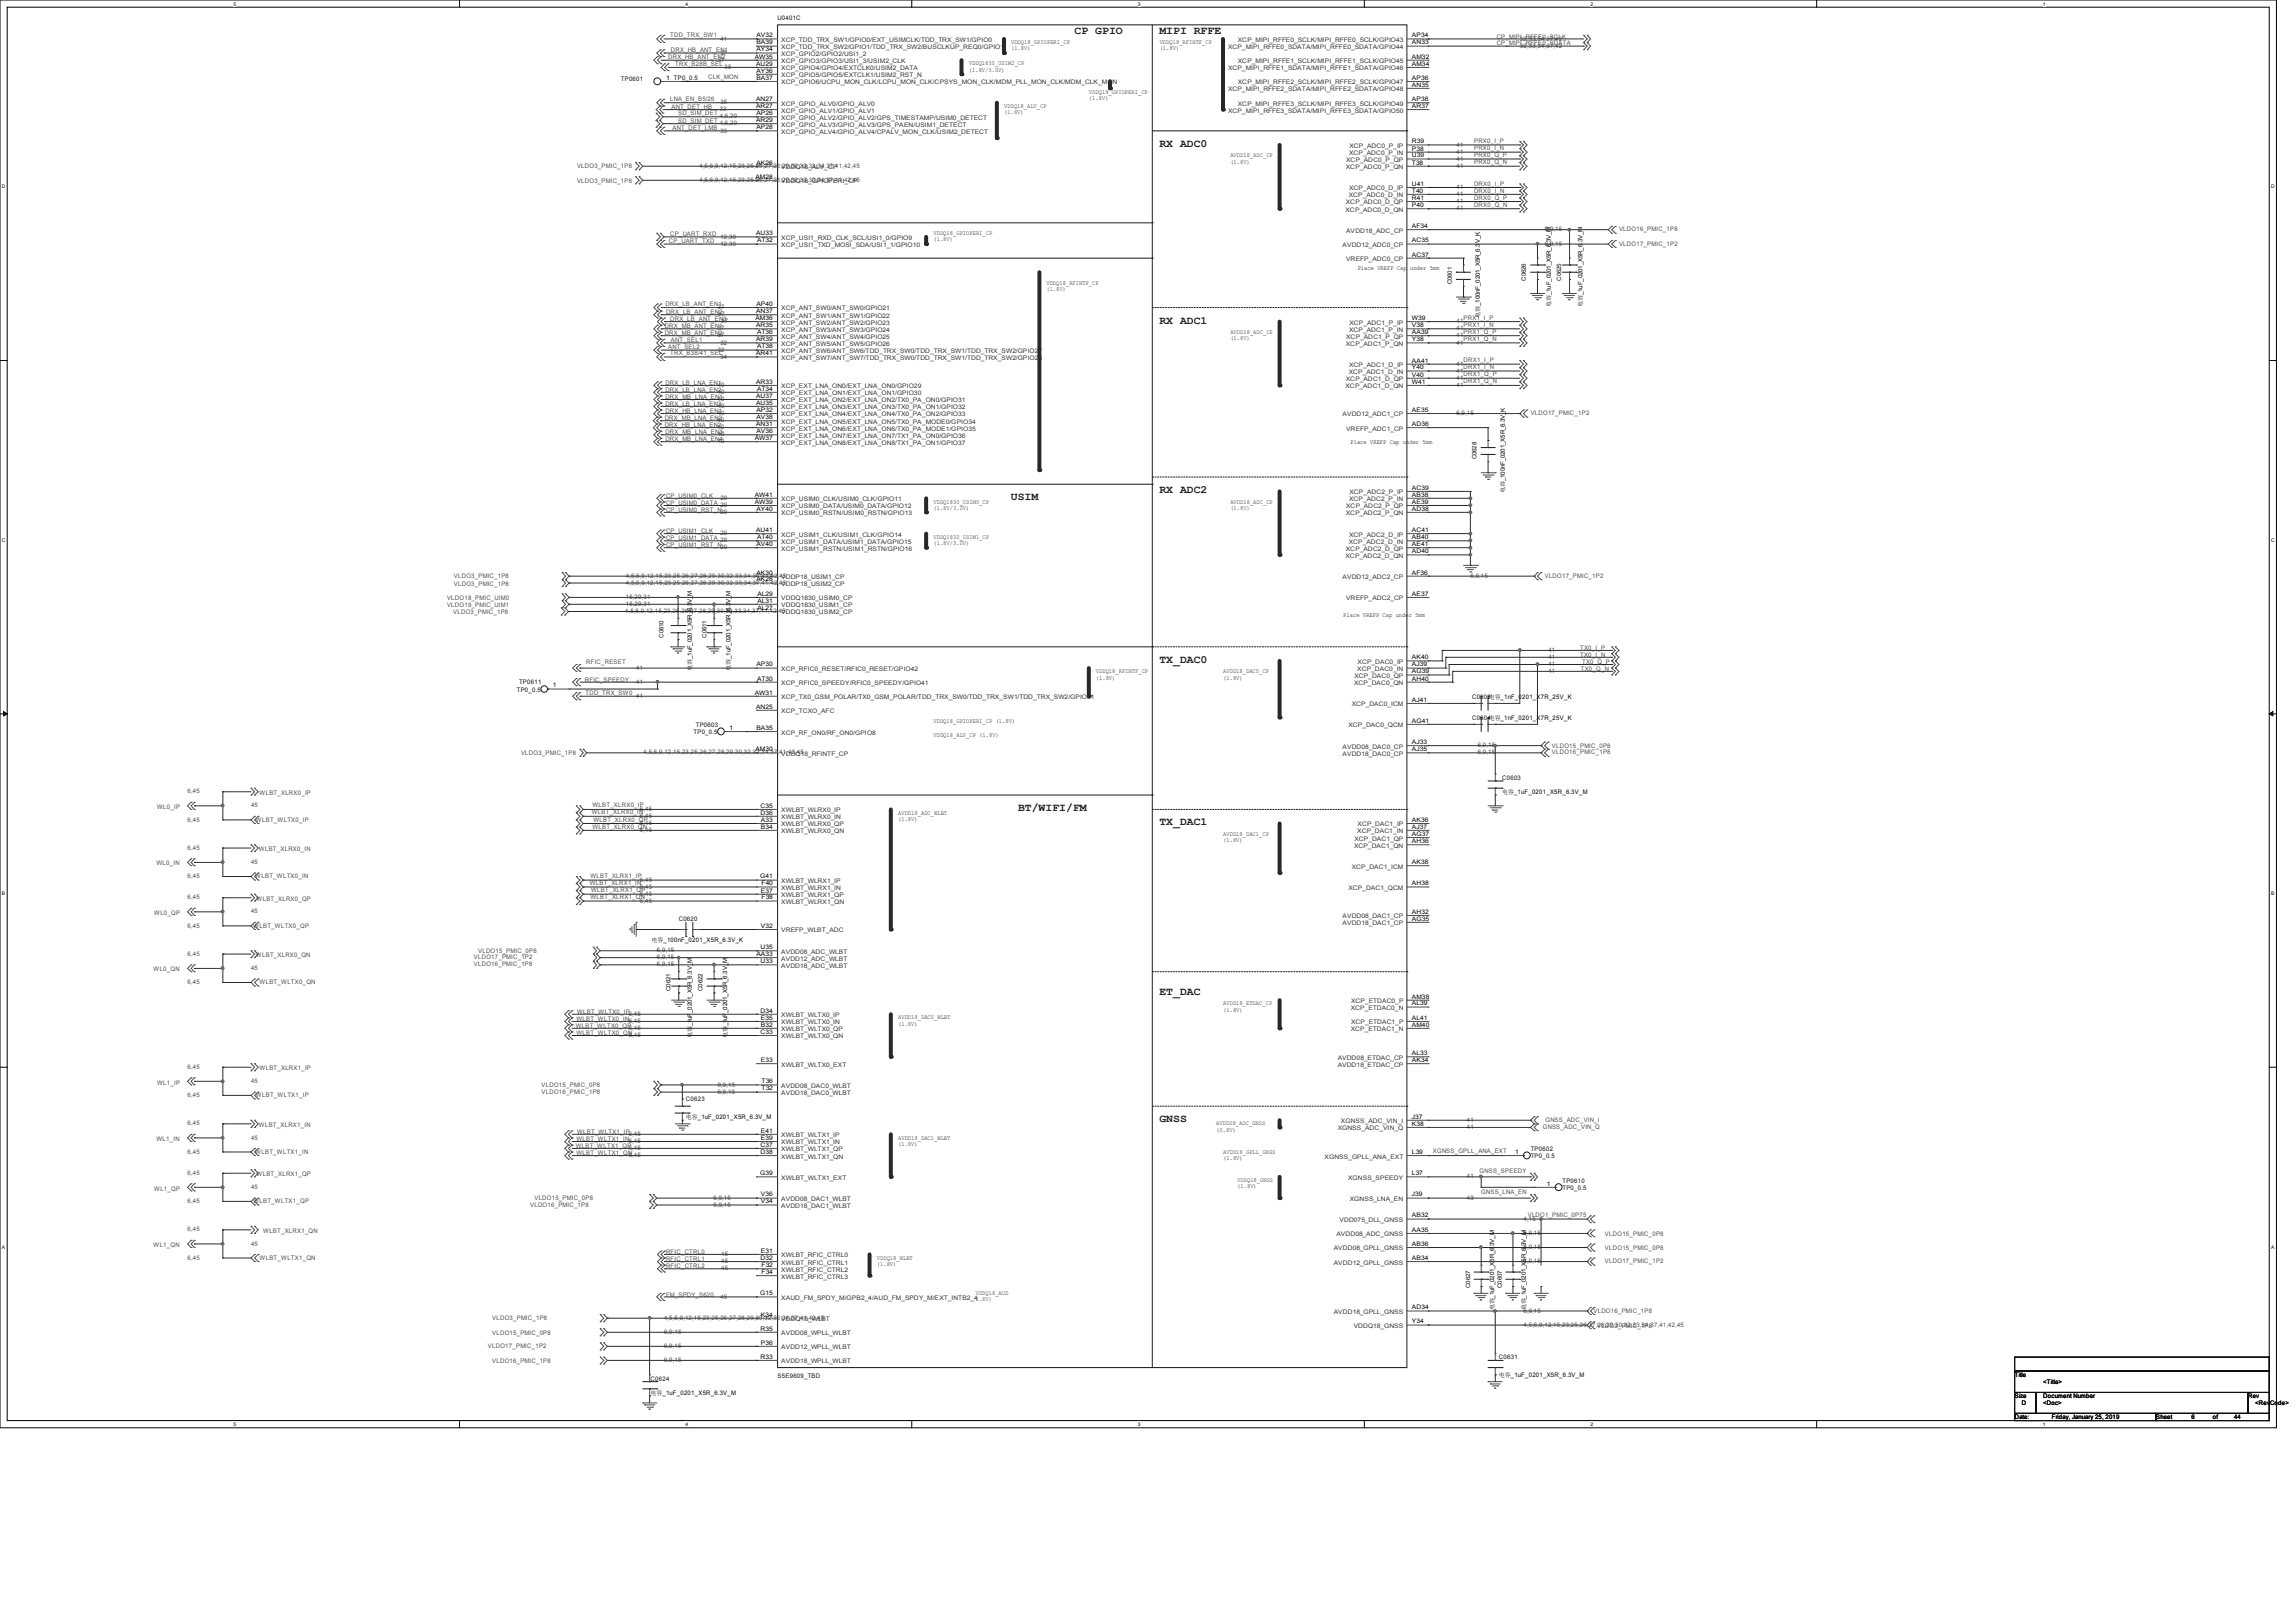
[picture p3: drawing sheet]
<svg xmlns="http://www.w3.org/2000/svg" width="297mm" height="210mm" viewBox="0 0 297 210" stroke-linecap="round" stroke-linejoin="round" font-family="sans-serif">
<defs><g id="words">
<g font-size="1.4" fill="#1c1c1c">
<text x="139" y="4.4">CP GPIO</text>
<text x="150" y="4.4">MIPI RFFE</text>
<text x="150" y="19">RX ADC0</text>
<text x="150" y="41.9">RX ADC1</text>
<text x="130.8" y="64.7">USIM</text>
<text x="150" y="63.8">RX ADC2</text>
<text x="150" y="85.7">TX_DAC0</text>
<text x="131.7" y="104.9">BT/WIFI/FM</text>
<text x="150" y="106.8">TX_DAC1</text>
<text x="150" y="128.7">ET_DAC</text>
<text x="150" y="145.2">GNSS</text>
</g>
<g font-size=".8" fill="#4d4d4d">
<text x="86.7" y="4.8">TDD_TRX_SW1</text>
<text x="93.2" y="5.2">41</text>
<text x="193.6" y="5">CP_MIPI_RFFE0_SCLK</text>
<text x="193.6" y="5.9">CP_MIPI_RFFE0_SDATA</text>
<text x="196.6" y="5.2">32,33,34,37,42</text>
<text x="86.4" y="7.6">DRX_HB_ANT_EN2</text>
<text x="86.8" y="6.7">DRX_HB_ANT_EN1</text>
<text x="87.3" y="8.6">TRX_B28B_SEL</text>
<text x="91.6" y="10.2">CLK_MON</text>
<text x="92.8" y="8">37</text>
<text x="93.2" y="7.1">37</text>
<text x="93.7" y="8.9">35</text>
<text x="196.6" y="6.2">32,33,34,37,42</text>
<text x="86.7" y="13">LNA_EN_B5/26</text>
<text x="86.9" y="14.1">ANT_DET_HB</text>
<text x="87" y="16.8">ANT_DET_LMB</text>
<text x="87.7" y="15.9">SD_SIM_DET</text>
<text x="87.7" y="14.9">SD_SIM_DET</text>
<text x="93.1" y="14.4">33</text>
<text x="93.1" y="16.2">4,6,29</text>
<text x="93.1" y="15.3">4,6,29</text>
<text x="93.2" y="17.1">33</text>
<text x="93.2" y="13.5">35</text>
<text x="74.6" y="23.6">VLDO3_PMIC_1P8</text>
<text x="74.6" y="21.8">VLDO3_PMIC_1P8</text>
<text x="90.5" y="23.5">4,5,6,9,12,15,23,25,26,27,28,29,30,32,33,34,37,41,42,45</text>
<text x="90.5" y="21.7">4,5,6,9,12,15,23,25,26,27,28,29,30,32,33,34,37,41,42,45</text>
<text x="188.4" y="19.9">41</text>
<text x="188.4" y="19">41</text>
<text x="188.4" y="21.7">41</text>
<text x="188.4" y="20.8">41</text>
<text x="190.7" y="19.4">PRX0_I_N</text>
<text x="190.7" y="18.5">PRX0_I_P</text>
<text x="190.7" y="21.3">PRX0_Q_N</text>
<text x="190.7" y="20.4">PRX0_Q_P</text>
<text x="188.4" y="24.5">41</text>
<text x="188.4" y="27.2">41</text>
<text x="188.4" y="26.3">41</text>
<text x="188.4" y="25.4">41</text>
<text x="190.7" y="24">DRX0_I_P</text>
<text x="190.7" y="26.8">DRX0_Q_N</text>
<text x="190.7" y="25.8">DRX0_Q_P</text>
<text x="190.7" y="24.9">DRX0_I_N</text>
<text x="199.8" y="29.9">6,9,15</text>
<text x="209.4" y="29.9">VLDO16_PMIC_1P8</text>
<text x="86.5" y="31.5">CP_UART_TXD</text>
<text x="86.7" y="30.5">CP_UART_RXD</text>
<text x="93.2" y="31.8">12,30</text>
<text x="93.2" y="30.9">12,30</text>
<text x="199.8" y="31.8">6,9,15</text>
<text x="209.4" y="31.8">VLDO17_PMIC_1P2</text>
<text x="86.1" y="39.6">DRX_LB_ANT_EN1</text>
<text x="86.2" y="40.6">DRX_LB_ANT_EN2</text>
<text x="86.7" y="41.6">DRX_LB_ANT_EN3</text>
<text x="92.8" y="40">37</text>
<text x="92.8" y="40.9">37</text>
<text x="93.3" y="41.8">37</text>
<text x="188.4" y="41.8">41</text>
<text x="189.3" y="41.4">PRX1_I_P</text>
<text x="86" y="42.5">DRX_MB_ANT_EN1</text>
<text x="86" y="43.4">DRX_MB_ANT_EN2</text>
<text x="86.4" y="45.1">ANT_SEL2</text>
<text x="86.7" y="45.9">TRX_B38/41_SEL</text>
<text x="86.8" y="44.2">ANT_SEL1</text>
<text x="92.8" y="45.5">32</text>
<text x="92.8" y="42.8">37</text>
<text x="92.8" y="43.6">37</text>
<text x="93.2" y="44.6">32</text>
<text x="93.2" y="46.4">34</text>
<text x="188.4" y="43.6">41</text>
<text x="188.4" y="42.8">41</text>
<text x="188.4" y="44.6">41</text>
<text x="188.4" y="47.3">41</text>
<text x="189.3" y="43.2">PRX1_Q_P</text>
<text x="189.3" y="42.3">PRX1_I_N</text>
<text x="189.3" y="44.1">PRX1_Q_N</text>
<text x="189.3" y="47.8">DRX1_I_N</text>
<text x="189.3" y="46.9">DRX1_I_P</text>
<text x="86.1" y="53.5">DRX_HB_LNA_EN1</text>
<text x="86.1" y="49.8">DRX_LB_LNA_EN1</text>
<text x="86.1" y="50.7">DRX_LB_LNA_EN2</text>
<text x="86.1" y="51.6">DRX_MB_LNA_EN1</text>
<text x="86.1" y="52.5">DRX_LB_LNA_EN3</text>
<text x="92.8" y="53.7">40</text>
<text x="92.8" y="50.1">40</text>
<text x="92.8" y="51">40</text>
<text x="92.8" y="51.9">40</text>
<text x="92.8" y="52.8">40</text>
<text x="188.4" y="50.1">41</text>
<text x="188.4" y="49.1">41</text>
<text x="188.4" y="48.2">41</text>
<text x="188.4" y="53.7">6,9,15</text>
<text x="189.3" y="49.6">DRX1_Q_N</text>
<text x="189.3" y="48.7">DRX1_Q_P</text>
<text x="198" y="53.7">VLDO17_PMIC_1P2</text>
<text x="86" y="55.3">DRX_HB_LNA_EN2</text>
<text x="86" y="54.4">DRX_MB_LNA_EN2</text>
<text x="86.1" y="57.1">DRX_MB_LNA_EN4</text>
<text x="86.1" y="56.2">DRX_MB_LNA_EN3</text>
<text x="92.8" y="55.5">40</text>
<text x="92.8" y="54.7">40</text>
<text x="92.8" y="57.4">40</text>
<text x="92.8" y="56.5">40</text>
<text x="86.2" y="65.3">CP_USIM0_DATA</text>
<text x="86.2" y="64.4">CP_USIM0_CLK</text>
<text x="93.2" y="65.6">29</text>
<text x="93.2" y="64.7">29</text>
<text x="86.2" y="66.3">CP_USIM0_RST_N</text>
<text x="86.2" y="70.8">CP_USIM1_RST_N</text>
<text x="86.2" y="69">CP_USIM1_CLK</text>
<text x="86.2" y="69.9">CP_USIM1_DATA</text>
<text x="93.2" y="66.5">29</text>
<text x="93.2" y="71.1">29</text>
<text x="93.2" y="69.3">29</text>
<text x="93.2" y="70.2">29</text>
<text x="57.8" y="77.6">VLDO18_PMIC_UIM0</text>
<text x="58.7" y="75.8">VLDO3_PMIC_1P8</text>
<text x="58.7" y="74.8">VLDO3_PMIC_1P8</text>
<text x="80.9" y="75.6">4,5,6,9,12,15,23,25,26,27,28,29,30,32,33,34,37,41,42,45</text>
<text x="80.9" y="74.8">4,5,6,9,12,15,23,25,26,27,28,29,30,32,33,34,37,41,42,45</text>
<text x="80.9" y="77.5">15,29,31</text>
<text x="190.2" y="74.8">6,9,15</text>
<text x="199.8" y="74.8">VLDO17_PMIC_1P2</text>
<text x="57.8" y="78.5">VLDO19_PMIC_UIM1</text>
<text x="58.6" y="79.4">VLDO3_PMIC_1P8</text>
<text x="80.9" y="79.3">4,5,6,9,12,15,23,25,26,27,28,29,30,32,33,34,37,41,42,45</text>
<text x="80.9" y="78.4">15,29,31</text>
<text x="75.7" y="88.2">RFIC_SPEEDY</text>
<text x="75.7" y="89.9">TDD_TRX_SW0</text>
<text x="75.8" y="85.9">RFIC_RESET</text>
<text x="82.3" y="88.5">41</text>
<text x="82.3" y="86.7">41</text>
<text x="200.3" y="86.2">41</text>
<text x="200.3" y="87.1">41</text>
<text x="200.3" y="85.3">41</text>
<text x="200.3" y="84.4">41</text>
<text x="204.4" y="85">TX0_I_N</text>
<text x="204.4" y="84.1">TX0_I_P</text>
<text x="204.5" y="86.8">TX0_Q_N</text>
<text x="204.7" y="85.9">TX0_Q_P</text>
<text x="82.3" y="90.3">41</text>
<text x="67.4" y="97.7">VLDO3_PMIC_1P8</text>
<text x="83.2" y="97.6">4,5,6,9,12,15,23,25,26,27,28,29,30,32,33,34,37,41,42,45</text>
<text x="191.1" y="96.7">6,9,15</text>
<text x="191.1" y="97.6">6,9,15</text>
<text x="200.8" y="96.8">VLDO15_PMIC_0P8</text>
<text x="200.8" y="97.6">VLDO16_PMIC_1P8</text>
<text x="20.3" y="104.6">WL0_IP</text>
<text x="24.3" y="106.3">6,45</text>
<text x="24.3" y="102.7">6,45</text>
<text x="32.5" y="104.5">45</text>
<text x="33.1" y="106.3">WLBT_WLTX0_IP</text>
<text x="33.6" y="102.8">WLBT_XLRX0_IP</text>
<text x="76.5" y="105.4">WLBT_XLRX0_IN</text>
<text x="76.6" y="104.5">WLBT_XLRX0_IP</text>
<text x="76.6" y="107.2">WLBT_XLRX0_QN</text>
<text x="76.8" y="106.3">WLBT_XLRX0_QP</text>
<text x="82.8" y="104.9">6,45</text>
<text x="82.8" y="106.8">6,45</text>
<text x="82.8" y="105.8">6,45</text>
<text x="82.8" y="107.7">6,45</text>
<text x="20.2" y="112">WL0_IN</text>
<text x="24.3" y="109.9">6,45</text>
<text x="24.3" y="113.6">6,45</text>
<text x="32.5" y="111.8">45</text>
<text x="33" y="113.6">WLBT_WLTX0_IN</text>
<text x="33.5" y="110.2">WLBT_XLRX0_IN</text>
<text x="76.4" y="113.6">WLBT_XLRX1_IP</text>
<text x="19.9" y="118.4">WL0_QP</text>
<text x="24.3" y="116.4">6,45</text>
<text x="32.5" y="118.2">45</text>
<text x="33.2" y="116.5">WLBT_XLRX0_QP</text>
<text x="76.3" y="114.5">WLBT_XLRX1_IN</text>
<text x="76.4" y="116.4">WLBT_XLRX1_QN</text>
<text x="76.5" y="115.4">WLBT_XLRX1_QP</text>
<text x="82.8" y="114.1">6,45</text>
<text x="82.8" y="116.8">6,45</text>
<text x="82.8" y="115">6,45</text>
<text x="82.8" y="115.9">6,45</text>
<text x="19.9" y="125.7">WL0_QN</text>
<text x="24.3" y="123.7">6,45</text>
<text x="24.3" y="120">6,45</text>
<text x="32.5" y="125.5">45</text>
<text x="32.8" y="120">WLBT_WLTX0_QP</text>
<text x="33.1" y="123.9">WLBT_XLRX0_QN</text>
<text x="61.3" y="125.1">VLDO16_PMIC_1P8</text>
<text x="61.3" y="124.1">VLDO17_PMIC_1P2</text>
<text x="61.9" y="123.3">VLDO15_PMIC_0P8</text>
<text x="85" y="123.2">6,9,15</text>
<text x="85" y="125.1">6,9,15</text>
<text x="85" y="124.1">6,9,15</text>
<text x="24.3" y="127.3">6,45</text>
<text x="33.6" y="127.3">WLBT_WLTX0_QN</text>
<text x="74.6" y="131.2">WLBT_WLTX0_IP</text>
<text x="81.3" y="131.4">6,45</text>
<text x="74.5" y="133">WLBT_WLTX0_QP</text>
<text x="74.6" y="132.1">WLBT_WLTX0_IN</text>
<text x="74.6" y="133.9">WLBT_WLTX0_QN</text>
<text x="81.3" y="132.4">6,45</text>
<text x="81.3" y="133.3">6,45</text>
<text x="81.3" y="134.2">6,45</text>
<text x="20.3" y="140.3">WL1_IP</text>
<text x="24.3" y="141.9">6,45</text>
<text x="24.3" y="138.3">6,45</text>
<text x="32.5" y="140.1">45</text>
<text x="33.1" y="141.9">WLBT_WLTX1_IP</text>
<text x="33.6" y="138.5">WLBT_XLRX1_IP</text>
<text x="70.1" y="140.7">VLDO15_PMIC_0P8</text>
<text x="70.1" y="141.5">VLDO16_PMIC_1P8</text>
<text x="92.8" y="140.6">6,9,15</text>
<text x="92.8" y="141.5">6,9,15</text>
<text x="20.2" y="147.6">WL1_IN</text>
<text x="24.3" y="145.6">6,45</text>
<text x="24.3" y="149.3">6,45</text>
<text x="32.5" y="147.4">45</text>
<text x="33" y="149.3">WLBT_WLTX1_IN</text>
<text x="33.5" y="145.8">WLBT_XLRX1_IN</text>
<text x="74.5" y="148.5">WLBT_WLTX1_QP</text>
<text x="74.6" y="149.5">WLBT_WLTX1_QN</text>
<text x="74.6" y="147.6">WLBT_WLTX1_IN</text>
<text x="74.6" y="146.7">WLBT_WLTX1_IP</text>
<text x="81.3" y="149.7">6,45</text>
<text x="81.3" y="148.8">6,45</text>
<text x="81.3" y="147.9">6,45</text>
<text x="81.3" y="147">6,45</text>
<text x="185.3" y="149.1">XGNSS_GPLL_ANA_EXT</text>
<text x="189.7" y="146.1">41</text>
<text x="189.7" y="145.2">41</text>
<text x="199.6" y="146.1">GNSS_ADC_VIN_Q</text>
<text x="199.9" y="145.2">GNSS_ADC_VIN_I</text>
<text x="19.9" y="154.1">WL1_QP</text>
<text x="24.3" y="152">6,45</text>
<text x="24.3" y="155.7">6,45</text>
<text x="32.5" y="153.8">45</text>
<text x="32.8" y="155.7">WLBT_WLTX1_QP</text>
<text x="33.2" y="152.2">WLBT_XLRX1_QP</text>
<text x="69.1" y="155.3">VLDO15_PMIC_0P8</text>
<text x="92.3" y="155.2">6,9,15</text>
<text x="189.7" y="152.5">41</text>
<text x="189.7" y="155.2">43</text>
<text x="191.4" y="151.8">GNSS_SPEEDY</text>
<text x="191.6" y="154.5">GNSS_LNA_EN</text>
<text x="19.9" y="161.3">WL1_QN</text>
<text x="24.3" y="159.3">6,45</text>
<text x="32.5" y="161.2">45</text>
<text x="34" y="159.5">WLBT_XLRX1_QN</text>
<text x="68.6" y="156.1">VLDO16_PMIC_1P8</text>
<text x="92.3" y="156.1">6,9,15</text>
<text x="197.1" y="157.9">4,15</text>
<text x="197.1" y="159.8">6,9,15</text>
<text x="197.1" y="161.6">6,9,15</text>
<text x="197.6" y="157.5">VLDO1_PMIC_0P75</text>
<text x="207.6" y="159.9">VLDO15_PMIC_0P8</text>
<text x="207.6" y="161.7">VLDO15_PMIC_0P8</text>
<text x="24.3" y="163">6,45</text>
<text x="33.6" y="163">WLBT_WLTX1_QN</text>
<text x="86.2" y="167.8">FM_SPDY_S620</text>
<text x="86.2" y="162.3">RFIC_CTRL0</text>
<text x="86.2" y="163.2">RFIC_CTRL1</text>
<text x="86.2" y="164.1">RFIC_CTRL2</text>
<text x="93.3" y="162.5">45</text>
<text x="93.3" y="163.4">45</text>
<text x="93.3" y="164.4">45</text>
<text x="197.1" y="163.4">6,9,15</text>
<text x="207.6" y="163.4">VLDO17_PMIC_1P2</text>
<text x="63.7" y="170.9">VLDO3_PMIC_1P8</text>
<text x="63.7" y="172.7">VLDO15_PMIC_0P8</text>
<text x="85.9" y="170.8">4,5,6,9,12,15,23,25,26,27,28,29,30,32,33,34,37,41,42,45</text>
<text x="85.9" y="172.6">6,9,15</text>
<text x="93.2" y="168">45</text>
<text x="197.1" y="171.7">4,5,6,9,12,15,23,25,26,27,28,29,30,32,33,34,37,41,42,45</text>
<text x="197.1" y="169.8">6,9,15</text>
<text x="206.1" y="169.9">VLDO16_PMIC_1P8</text>
<text x="206.6" y="171.8">VLDO3_PMIC_1P8</text>
<text x="63.1" y="174.4">VLDO17_PMIC_1P2</text>
<text x="63.7" y="176.4">VLDO16_PMIC_1P8</text>
<text x="85.9" y="176.2">6,9,15</text>
<text x="85.9" y="174.4">6,9,15</text>
</g>
<g font-size=".8">
<text x="97.8" y="4.8">AV32</text>
<text x="97.8" y="5.8">BA39</text>
<text x="182.6" y="4.8">AP34</text>
<text x="182.6" y="5.8">AN33</text>
<text x="86.2" y="10.3">1 TP0_0.5</text>
<text x="97.6" y="7.6">AW35</text>
<text x="97.8" y="8.5">AU29</text>
<text x="97.8" y="6.6">AY34</text>
<text x="97.8" y="9.4">AY36</text>
<text x="97.8" y="10.3">BA37</text>
<text x="182.6" y="7.6">AM32</text>
<text x="182.6" y="8.5">AM34</text>
<text x="182.6" y="10.3">AP36</text>
<text x="182.6" y="11.2">AN35</text>
<text x="97.8" y="13.1">AN27</text>
<text x="97.8" y="14">AR27</text>
<text x="97.8" y="15.8">AR29</text>
<text x="97.8" y="14.9">AP26</text>
<text x="97.8" y="16.7">AP28</text>
<text x="182.6" y="13.1">AP38</text>
<text x="182.6" y="14">AR37</text>
<text x="97.7" y="23.1">AM28</text>
<text x="97.8" y="21.3">AK26</text>
<text x="182.6" y="18.5">R39</text>
<text x="182.6" y="19.5">P38</text>
<text x="182.6" y="20.4">U39</text>
<text x="182.6" y="21.3">T38</text>
<text x="182.6" y="24">U41</text>
<text x="182.6" y="24.9">T40</text>
<text x="182.6" y="25.9">R41</text>
<text x="182.6" y="26.8">P40</text>
<text x="182.6" y="29.5">AF34</text>
<text x="97.8" y="30.4">AU33</text>
<text x="97.9" y="31.4">AT32</text>
<text x="175.6" y="35">Place VREFP Cap under 5mm</text>
<text x="182.6" y="33.2">AC37</text>
<text x="182.6" y="31.4">AC35</text>
<text x="97.7" y="41.4">AM36</text>
<text x="97.8" y="40.5">AN37</text>
<text x="97.8" y="39.6">AP40</text>
<text x="182.6" y="41.4">W39</text>
<text x="191.4" y="41.1" transform="rotate(-90 191.4 41.1)">电容_100nF_0201_X5R_6.3V_K</text>
<text x="200.6" y="39.7" transform="rotate(-90 200.6 39.7)">电容_1uF_0201_X5R_6.3V_M</text>
<text x="204.7" y="39.7" transform="rotate(-90 204.7 39.7)">电容_1uF_0201_X5R_6.3V_M</text>
<text x="97.8" y="42.3">AR35</text>
<text x="97.8" y="44.2">AR39</text>
<text x="97.8" y="46">AR41</text>
<text x="97.9" y="43.2">AT36</text>
<text x="97.9" y="45.1">AT38</text>
<text x="182.6" y="46.9">AA41</text>
<text x="182.6" y="47.8">Y40</text>
<text x="182.6" y="42.3">V38</text>
<text x="182.6" y="43.2">AA39</text>
<text x="182.6" y="44.2">Y38</text>
<text x="97.8" y="49.7">AR33</text>
<text x="97.8" y="51.5">AU37</text>
<text x="97.8" y="52.4">AU35</text>
<text x="97.8" y="53.3">AP32</text>
<text x="97.9" y="50.5">AT34</text>
<text x="182.6" y="49.7">W41</text>
<text x="182.6" y="48.7">V40</text>
<text x="182.6" y="53.3">AE35</text>
<text x="97.6" y="56.9">AW37</text>
<text x="97.8" y="55.1">AN31</text>
<text x="97.8" y="54.2">AV38</text>
<text x="97.8" y="56">AV36</text>
<text x="174.7" y="57.4">Place VREFP Cap under 5mm</text>
<text x="182.6" y="55.1">AD36</text>
<text x="97.6" y="64.3">AW41</text>
<text x="97.6" y="65.2">AW39</text>
<text x="182.6" y="63.4">AC39</text>
<text x="182.6" y="64.3">AB38</text>
<text x="182.6" y="65.2">AE39</text>
<text x="194.7" y="63.8" transform="rotate(-90 194.7 63.8)">电容_100nF_0201_X5R_6.3V_K</text>
<text x="97.8" y="68.8">AU41</text>
<text x="97.8" y="66.1">AY40</text>
<text x="97.8" y="70.7">AV40</text>
<text x="97.9" y="69.8">AT40</text>
<text x="182.6" y="68.8">AC41</text>
<text x="182.6" y="69.8">AB40</text>
<text x="182.6" y="70.7">AE41</text>
<text x="182.6" y="71.6">AD40</text>
<text x="182.6" y="66.1">AD38</text>
<text x="97.8" y="74.3">AK30</text>
<text x="97.8" y="75.2">AK28</text>
<text x="98" y="77.1">AL29</text>
<text x="98" y="78">AL31</text>
<text x="182.6" y="77.1">AE37</text>
<text x="182.6" y="74.3">AF36</text>
<text x="98" y="78.9">AL27</text>
<text x="173.8" y="79.8">Place VREFP Cap under 5mm</text>
<text x="71.5" y="88.9">1</text>
<text x="89.5" y="86.8" transform="rotate(-90 89.5 86.8)">电容_1uF_0201_X5R_6.3V_M</text>
<text x="94.5" y="86.8" transform="rotate(-90 94.5 86.8)">电容_1uF_0201_X5R_6.3V_M</text>
<text x="97.6" y="89.9">AW31</text>
<text x="97.8" y="86.2">AP30</text>
<text x="97.9" y="88.1">AT30</text>
<text x="182.6" y="85.3">AK40</text>
<text x="182.6" y="86.2">AJ39</text>
<text x="182.6" y="88.1">AH40</text>
<text x="182.6" y="87.1">AG39</text>
<text x="94.4" y="94.4">1</text>
<text x="97.8" y="91.7">AN25</text>
<text x="97.8" y="94.4">BA35</text>
<text x="182.6" y="90.8">AJ41</text>
<text x="182.6" y="93.5">AG41</text>
<text x="97.7" y="97.2">AM30</text>
<text x="182.6" y="96.3">AJ33</text>
<text x="182.6" y="97.2">AJ35</text>
<text x="98.4" y="104.5">C35</text>
<text x="98.4" y="105.4">D36</text>
<text x="98.4" y="106.3">A33</text>
<text x="98.4" y="107.2">B34</text>
<text x="182.6" y="106.3">AK36</text>
<text x="182.6" y="107.2">AJ37</text>
<text x="194.3" y="102.7">电容_1uF_0201_X5R_6.3V_M</text>
<text x="98.4" y="113.7">G41</text>
<text x="182.6" y="109.1">AH36</text>
<text x="182.6" y="108.2">AG37</text>
<text x="182.6" y="111.8">AK38</text>
<text x="98.4" y="115.5">E37</text>
<text x="98.5" y="114.6">F40</text>
<text x="98.5" y="116.4">F38</text>
<text x="182.6" y="114.6">AH38</text>
<text x="182.6" y="118.2">AH32</text>
<text x="182.6" y="119.1">AG35</text>
<text x="84.3" y="121.9">电容_100nF_0201_X5R_6.3V_K</text>
<text x="97.8" y="123.7">AA33</text>
<text x="98.4" y="122.8">U35</text>
<text x="98.4" y="124.6">U33</text>
<text x="98.4" y="120.1">V32</text>
<text x="98.4" y="131">D34</text>
<text x="98.4" y="132">E35</text>
<text x="182.6" y="130.1">AL39</text>
<text x="182.6" y="129.2">AM38</text>
<text x="182.6" y="132">AL41</text>
<text x="89.5" y="134.3" transform="rotate(-90 89.5 134.3)">电容_1uF_0201_X5R_6.3V_M</text>
<text x="94.1" y="134.3" transform="rotate(-90 94.1 134.3)">电容_1uF_0201_X5R_6.3V_M</text>
<text x="98.4" y="133.8">C33</text>
<text x="98.4" y="132.8">B32</text>
<text x="98.4" y="137.4">E33</text>
<text x="182.6" y="132.8">AM40</text>
<text x="182.6" y="136.5">AL33</text>
<text x="182.6" y="137.4">AK34</text>
<text x="98.5" y="140.2">T36</text>
<text x="98.5" y="141.1">T32</text>
<text x="88.7" y="144.8">电容_1uF_0201_X5R_6.3V_M</text>
<text x="98.4" y="148.4">C37</text>
<text x="98.4" y="149.3">D38</text>
<text x="98.4" y="146.6">E41</text>
<text x="98.4" y="147.5">E39</text>
<text x="182.6" y="144.7">J37</text>
<text x="182.6" y="145.7">K38</text>
<text x="182.6" y="149.3">L39</text>
<text x="196" y="149.3">1</text>
<text x="98.4" y="152.1">G39</text>
<text x="98.4" y="154.8">V36</text>
<text x="98.4" y="155.7">V34</text>
<text x="182.6" y="152.1">L37</text>
<text x="182.6" y="154.8">J39</text>
<text x="200.1" y="153.4">1</text>
<text x="182.6" y="157.5">AB32</text>
<text x="182.6" y="161.2">AB36</text>
<text x="182.6" y="159.4">AA35</text>
<text x="98.4" y="167.6">G15</text>
<text x="98.4" y="163">D32</text>
<text x="98.4" y="162.1">E31</text>
<text x="98.5" y="164">F32</text>
<text x="98.5" y="164.8">F34</text>
<text x="182.6" y="163">AB34</text>
<text x="98.4" y="172.2">R35</text>
<text x="98.4" y="174">P36</text>
<text x="98.4" y="170.3">K34</text>
<text x="182.6" y="169.4">AD34</text>
<text x="182.6" y="171.2">Y34</text>
<text x="193.3" y="169.5" transform="rotate(-90 193.3 169.5)">电容_1uF_0201_X5R_6.3V_M</text>
<text x="197.4" y="169.5" transform="rotate(-90 197.4 169.5)">电容_1uF_0201_X5R_6.3V_M</text>
<text x="98.4" y="175.8">R33</text>
<text x="193.9" y="178.2">电容_1uF_0201_X5R_6.3V_M</text>
<text x="260.6" y="178.2">Title</text>
<text x="264.3" y="179.1">&lt;Title&gt;</text>
<text x="84.2" y="180.5">电容_1uF_0201_X5R_6.3V_M</text>
<text x="260.6" y="180.9">Size</text>
<text x="260.6" y="183.6">Date:</text>
<text x="261.6" y="181.8">D</text>
<text x="264.3" y="181.8">&lt;Doc&gt;</text>
<text x="264.3" y="180.9">Document Number</text>
<text x="265.4" y="183.6">Friday, January 25, 2019</text>
<text x="278.9" y="183.6">Sheet</text>
<text x="283.5" y="183.6">6</text>
<text x="286.2" y="183.6">of</text>
<text x="289" y="183.6">44</text>
<text x="290.8" y="180.9">Rev</text>
<text x="291.7" y="181.8">&lt;RevCode&gt;</text>
</g>
<g font-size=".8" fill="#0e0e0e">
<text x="100.6" y="2.6">U0401C</text>
<text x="80.3" y="10.5">TP0601</text>
<text x="187.8" y="36.8" transform="rotate(-90 187.8 36.8)">C0601</text>
<text x="197.4" y="36.3" transform="rotate(-90 197.4 36.3)">C0626</text>
<text x="201.9" y="36.3" transform="rotate(-90 201.9 36.3)">C0625</text>
<text x="191" y="59.4" transform="rotate(-90 191 59.4)">C0628</text>
<text x="85.8" y="82.5" transform="rotate(-90 85.8 82.5)">C0610</text>
<text x="91.4" y="82.5" transform="rotate(-90 91.4 82.5)">C0611</text>
<text x="66.8" y="89.5">TP0_0.5</text>
<text x="67.1" y="88.6">TP0611</text>
<text x="89.7" y="95">TP0_0.5</text>
<text x="90" y="94.1">TP0603</text>
<text x="190.4" y="93.1">C0604电容_1nF_0201_X7R_25V_K</text>
<text x="190.4" y="90.4">C0602电容_1nF_0201_X7R_25V_K</text>
<text x="194.3" y="100.9">C0603</text>
<text x="87.8" y="119.2">C0620</text>
<text x="86.7" y="128.2" transform="rotate(-90 86.7 128.2)">C0621</text>
<text x="90.9" y="128.2" transform="rotate(-90 90.9 128.2)">C0622</text>
<text x="88.7" y="142.5">C0623</text>
<text x="198" y="148.9">TP0602</text>
<text x="198" y="149.8">TP0_0.5</text>
<text x="202.1" y="153.9">TP0_0.5</text>
<text x="202.1" y="153">TP0610</text>
<text x="190.2" y="166.6" transform="rotate(-90 190.2 166.6)">C0627</text>
<text x="194.3" y="166.6" transform="rotate(-90 194.3 166.6)">C0607</text>
<text x="84.2" y="178.6">C0624</text>
<text x="100.6" y="178.3">S5E9609_TBD</text>
<text x="193.9" y="175.9">C0631</text>
</g>
<g font-size=".8" fill="#343434">
<text x="101.1" y="5.4">XCP_TDD_TRX_SW1/GPIO0/EXT_USIMCLK/TDD_TRX_SW1/GPIO0</text>
<text x="160.1" y="5.4">XCP_MIPI_RFFE0_SCLK/MIPI_RFFE0_SCLK/GPIO43</text>
<text x="101.1" y="6.4">XCP_TDD_TRX_SW2/GPIO1/TDD_TRX_SW2/BUSCLKUP_REQ0/GPIO1</text>
<text x="101.1" y="7.2">XCP_GPIO2/GPIO2/USI1_2</text>
<text x="101.1" y="8.2">XCP_GPIO3/GPIO3/USI1_3/USIM2_CLK</text>
<text x="101.1" y="9.1">XCP_GPIO4/GPIO4/EXTCLK0/USIM2_DATA</text>
<text x="101.1" y="10">XCP_GPIO5/GPIO5/EXTCLK1/USIM2_RST_N</text>
<text x="101.1" y="10.9">XCP_GPIO6/UCPU_MON_CLK/LCPU_MON_CLK/CPSYS_MON_CLK/MDM_PLL_MON_CLK/MDM_CLK_MON</text>
<text x="158.9" y="6.4">XCP_MIPI_RFFE0_SDATA/MIPI_RFFE0_SDATA/GPIO44</text>
<text x="158.9" y="9.1">XCP_MIPI_RFFE1_SDATA/MIPI_RFFE1_SDATA/GPIO46</text>
<text x="158.9" y="11.8">XCP_MIPI_RFFE2_SDATA/MIPI_RFFE2_SDATA/GPIO48</text>
<text x="160.1" y="8.2">XCP_MIPI_RFFE1_SCLK/MIPI_RFFE1_SCLK/GPIO45</text>
<text x="160.1" y="10.9">XCP_MIPI_RFFE2_SCLK/MIPI_RFFE2_SCLK/GPIO47</text>
<text x="101.1" y="13.7">XCP_GPIO_ALV0/GPIO_ALV0</text>
<text x="101.1" y="14.6">XCP_GPIO_ALV1/GPIO_ALV1</text>
<text x="101.1" y="15.5">XCP_GPIO_ALV2/GPIO_ALV2/GPS_TIMESTAMP/USIM0_DETECT</text>
<text x="101.1" y="16.4">XCP_GPIO_ALV3/GPIO_ALV3/GPS_PAEN/USIM1_DETECT</text>
<text x="101.1" y="17.3">XCP_GPIO_ALV4/GPIO_ALV4/CPALV_MON_CLK/USIM2_DETECT</text>
<text x="158.9" y="14.6">XCP_MIPI_RFFE3_SDATA/MIPI_RFFE3_SDATA/GPIO50</text>
<text x="160.1" y="13.7">XCP_MIPI_RFFE3_SCLK/MIPI_RFFE3_SCLK/GPIO49</text>
<text x="101.1" y="21.9">VDDQ18_ALV_CP</text>
<text x="101.1" y="23.7">VDDQ18_GPIOPERI_CP</text>
<text x="174.1" y="21.9">XCP_ADC0_P_QN</text>
<text x="174.1" y="21">XCP_ADC0_P_QP</text>
<text x="174.5" y="20.1">XCP_ADC0_P_IN</text>
<text x="174.6" y="19.1">XCP_ADC0_P_IP</text>
<text x="174.1" y="27.4">XCP_ADC0_D_QN</text>
<text x="174.1" y="26.5">XCP_ADC0_D_QP</text>
<text x="174.5" y="25.5">XCP_ADC0_D_IN</text>
<text x="174.5" y="24.6">XCP_ADC0_D_IP</text>
<text x="101.1" y="31">XCP_USI1_RXD_CLK_SCL/USI1_0/GPIO9</text>
<text x="101.1" y="32">XCP_USI1_TXD_MOSI_SDA/USI1_1/GPIO10</text>
<text x="173.7" y="32">AVDD12_ADC0_CP</text>
<text x="174.1" y="33.8">VREFP_ADC0_CP</text>
<text x="174.1" y="30.1">AVDD18_ADC_CP</text>
<text x="101.1" y="40.2">XCP_ANT_SW0/ANT_SW0/GPIO21</text>
<text x="101.1" y="41.1">XCP_ANT_SW1/ANT_SW1/GPIO22</text>
<text x="101.1" y="42">XCP_ANT_SW2/ANT_SW2/GPIO23</text>
<text x="174.6" y="42">XCP_ADC1_P_IP</text>
<text x="101.1" y="42.9">XCP_ANT_SW3/ANT_SW3/GPIO24</text>
<text x="101.1" y="43.8">XCP_ANT_SW4/ANT_SW4/GPIO25</text>
<text x="101.1" y="44.7">XCP_ANT_SW5/ANT_SW5/GPIO26</text>
<text x="101.1" y="45.7">XCP_ANT_SW6/ANT_SW6/TDD_TRX_SW0/TDD_TRX_SW1/TDD_TRX_SW2/GPIO27</text>
<text x="101.1" y="46.6">XCP_ANT_SW7/ANT_SW7/TDD_TRX_SW0/TDD_TRX_SW1/TDD_TRX_SW2/GPIO28</text>
<text x="174.1" y="44.7">XCP_ADC1_P_QN</text>
<text x="174.1" y="43.8">XCP_ADC1_P_QP</text>
<text x="174.5" y="47.5">XCP_ADC1_D_IP</text>
<text x="174.5" y="42.9">XCP_ADC1_P_IN</text>
<text x="101.1" y="50.2">XCP_EXT_LNA_ON0/EXT_LNA_ON0/GPIO29</text>
<text x="101.1" y="51.1">XCP_EXT_LNA_ON1/EXT_LNA_ON1/GPIO30</text>
<text x="101.1" y="52.1">XCP_EXT_LNA_ON2/EXT_LNA_ON2/TX0_PA_ON0/GPIO31</text>
<text x="101.1" y="53">XCP_EXT_LNA_ON3/EXT_LNA_ON3/TX0_PA_ON1/GPIO32</text>
<text x="101.1" y="53.9">XCP_EXT_LNA_ON4/EXT_LNA_ON4/TX0_PA_ON2/GPIO33</text>
<text x="173.7" y="53.9">AVDD12_ADC1_CP</text>
<text x="174.1" y="50.2">XCP_ADC1_D_QN</text>
<text x="174.1" y="49.3">XCP_ADC1_D_QP</text>
<text x="174.5" y="48.4">XCP_ADC1_D_IN</text>
<text x="101.1" y="54.8">XCP_EXT_LNA_ON5/EXT_LNA_ON5/TX0_PA_MODE0/GPIO34</text>
<text x="101.1" y="55.7">XCP_EXT_LNA_ON6/EXT_LNA_ON6/TX0_PA_MODE1/GPIO35</text>
<text x="101.1" y="56.6">XCP_EXT_LNA_ON7/EXT_LNA_ON7/TX1_PA_ON0/GPIO36</text>
<text x="101.1" y="57.5">XCP_EXT_LNA_ON8/EXT_LNA_ON8/TX1_PA_ON1/GPIO37</text>
<text x="174.1" y="55.7">VREFP_ADC1_CP</text>
<text x="101.1" y="64.9">XCP_USIM0_CLK/USIM0_CLK/GPIO11</text>
<text x="101.1" y="65.8">XCP_USIM0_DATA/USIM0_DATA/GPIO12</text>
<text x="174.1" y="65.8">XCP_ADC2_P_QP</text>
<text x="174.5" y="64.9">XCP_ADC2_P_IN</text>
<text x="174.6" y="64">XCP_ADC2_P_IP</text>
<text x="101.1" y="66.7">XCP_USIM0_RSTN/USIM0_RSTN/GPIO13</text>
<text x="101.1" y="69.4">XCP_USIM1_CLK/USIM1_CLK/GPIO14</text>
<text x="101.1" y="70.4">XCP_USIM1_DATA/USIM1_DATA/GPIO15</text>
<text x="101.1" y="71.2">XCP_USIM1_RSTN/USIM1_RSTN/GPIO16</text>
<text x="174.1" y="71.2">XCP_ADC2_D_QP</text>
<text x="174.1" y="66.7">XCP_ADC2_P_QN</text>
<text x="174.5" y="70.4">XCP_ADC2_D_IN</text>
<text x="174.5" y="69.4">XCP_ADC2_D_IP</text>
<text x="101.1" y="74.9">VDDP18_USIM1_CP</text>
<text x="101.1" y="75.8">VDDP18_USIM2_CP</text>
<text x="101.1" y="77.7">VDDQ1830_USIM0_CP</text>
<text x="173.7" y="74.9">AVDD12_ADC2_CP</text>
<text x="174.1" y="72.2">XCP_ADC2_D_QN</text>
<text x="174.1" y="77.7">VREFP_ADC2_CP</text>
<text x="101.1" y="78.6">VDDQ1830_USIM1_CP</text>
<text x="101.1" y="79.5">VDDQ1830_USIM2_CP</text>
<text x="101.1" y="86.8">XCP_RFIC0_RESET/RFIC0_RESET/GPIO42</text>
<text x="101.1" y="88.6">XCP_RFIC0_SPEEDY/RFIC0_SPEEDY/GPIO41</text>
<text x="175.2" y="88.6">XCP_DAC0_QN</text>
<text x="175.2" y="87.7">XCP_DAC0_QP</text>
<text x="175.6" y="86.8">XCP_DAC0_IN</text>
<text x="175.6" y="85.9">XCP_DAC0_IP</text>
<text x="101.1" y="90.5">XCP_TX0_GSM_POLAR/TX0_GSM_POLAR/TDD_TRX_SW0/TDD_TRX_SW1/TDD_TRX_SW2/GPIO51</text>
<text x="101.1" y="95">XCP_RF_ON0/RF_ON0/GPIO8</text>
<text x="101.1" y="92.3">XCP_TCXO_AFC</text>
<text x="174.4" y="94.1">XCP_DAC0_QCM</text>
<text x="174.9" y="91.4">XCP_DAC0_ICM</text>
<text x="101.1" y="97.8">VDDQ18_RFINTF_CP</text>
<text x="173.7" y="96.9">AVDD08_DAC0_CP</text>
<text x="173.7" y="97.8">AVDD18_DAC0_CP</text>
<text x="101.1" y="105.1">XWLBT_WLRX0_IP</text>
<text x="101.1" y="106">XWLBT_WLRX0_IN</text>
<text x="101.1" y="106.9">XWLBT_WLRX0_QP</text>
<text x="101.1" y="107.8">XWLBT_WLRX0_QN</text>
<text x="175.6" y="107.8">XCP_DAC1_IN</text>
<text x="175.6" y="106.9">XCP_DAC1_IP</text>
<text x="174.9" y="112.4">XCP_DAC1_ICM</text>
<text x="175.2" y="109.7">XCP_DAC1_QN</text>
<text x="175.2" y="108.8">XCP_DAC1_QP</text>
<text x="101.1" y="114.3">XWLBT_WLRX1_IP</text>
<text x="101.1" y="115.1">XWLBT_WLRX1_IN</text>
<text x="101.1" y="116.1">XWLBT_WLRX1_QP</text>
<text x="101.1" y="117">XWLBT_WLRX1_QN</text>
<text x="173.7" y="118.8">AVDD08_DAC1_CP</text>
<text x="173.7" y="119.7">AVDD18_DAC1_CP</text>
<text x="174.4" y="115.1">XCP_DAC1_QCM</text>
<text x="101.1" y="120.6">VREFP_WLBT_ADC</text>
<text x="101.1" y="123.4">AVDD08_ADC_WLBT</text>
<text x="101.1" y="124.3">AVDD12_ADC_WLBT</text>
<text x="101.1" y="125.2">AVDD18_ADC_WLBT</text>
<text x="101.1" y="131.6">XWLBT_WLTX0_IP</text>
<text x="174.7" y="130.7">XCP_ETDAC0_N</text>
<text x="174.8" y="129.8">XCP_ETDAC0_P</text>
<text x="101.1" y="132.5">XWLBT_WLTX0_IN</text>
<text x="101.1" y="133.4">XWLBT_WLTX0_QP</text>
<text x="101.1" y="134.4">XWLBT_WLTX0_QN</text>
<text x="173" y="137.1">AVDD08_ETDAC_CP</text>
<text x="174.7" y="133.4">XCP_ETDAC1_N</text>
<text x="174.8" y="132.5">XCP_ETDAC1_P</text>
<text x="101.1" y="138">XWLBT_WLTX0_EXT</text>
<text x="101.1" y="140.8">AVDD08_DAC0_WLBT</text>
<text x="101.1" y="141.7">AVDD18_DAC0_WLBT</text>
<text x="173" y="138">AVDD18_ETDAC_CP</text>
<text x="101.1" y="147.2">XWLBT_WLTX1_IP</text>
<text x="101.1" y="148.1">XWLBT_WLTX1_IN</text>
<text x="101.1" y="149">XWLBT_WLTX1_QP</text>
<text x="101.1" y="149.9">XWLBT_WLTX1_QN</text>
<text x="171.3" y="149.9">XGNSS_GPLL_ANA_EXT</text>
<text x="173" y="146.3">XGNSS_ADC_VIN_Q</text>
<text x="173.5" y="145.3">XGNSS_ADC_VIN_I</text>
<text x="101.1" y="152.7">XWLBT_WLTX1_EXT</text>
<text x="101.1" y="155.4">AVDD08_DAC1_WLBT</text>
<text x="174.4" y="152.7">XGNSS_SPEEDY</text>
<text x="174.6" y="155.4">XGNSS_LNA_EN</text>
<text x="101.1" y="156.3">AVDD18_DAC1_WLBT</text>
<text x="172.5" y="161.8">AVDD08_GPLL_GNSS</text>
<text x="172.9" y="160">AVDD08_ADC_GNSS</text>
<text x="173.3" y="158.1">VDD075_DLL_GNSS</text>
<text x="101.1" y="162.7">XWLBT_RFIC_CTRL0</text>
<text x="101.1" y="163.6">XWLBT_RFIC_CTRL1</text>
<text x="101.1" y="164.5">XWLBT_RFIC_CTRL2</text>
<text x="101.1" y="165.4">XWLBT_RFIC_CTRL3</text>
<text x="172.5" y="163.6">AVDD12_GPLL_GNSS</text>
<text x="101.1" y="168.2">XAUD_FM_SPDY_M/GPB2_4/AUD_FM_SPDY_M/EXT_INTB2_41.8V)</text>
<text x="101.1" y="170.9">VDDQ18_WLBT</text>
<text x="101.1" y="172.8">AVDD08_WPLL_WLBT</text>
<text x="172.5" y="170">AVDD18_GPLL_GNSS</text>
<text x="175.1" y="171.8">VDDQ18_GNSS</text>
<text x="101.1" y="174.6">AVDD12_WPLL_WLBT</text>
<text x="101.1" y="176.4">AVDD18_WPLL_WLBT</text>
</g>
<g font-size=".8" fill="#1c1c1c">
<text x="130.8" y="5.7">VDDQ18_GPIOPERI_CP</text>
<text x="150" y="5.7">VDDQ18_RFINTF_CP</text>
<text x="125.3" y="8.5">VDDQ1830_USIM2_CP</text>
<text x="125.3" y="9.3">(1.8V/3.0V)</text>
<text x="130.8" y="6.5">(1.8V)</text>
<text x="150" y="6.5">(1.8V)</text>
<text x="129.9" y="14">VDDQ18_ALV_CP</text>
<text x="129.9" y="14.8">(1.8V)</text>
<text x="140.9" y="12.1">VDDQ18_GPIOPERI_CP</text>
<text x="140.9" y="12.9">(1.8V)</text>
<text x="159.2" y="20.4">AVDD18_ADC_CP</text>
<text x="159.2" y="21.2">(1.8V)</text>
<text x="120.8" y="30.4">VDDQ18_GPIOPERI_CP</text>
<text x="120.8" y="31.2">(1.8V)</text>
<text x="135.4" y="36.8">VDDQ18_RFINTF_CP</text>
<text x="135.4" y="37.6">(1.8V)</text>
<text x="159.2" y="43.2">AVDD18_ADC_CP</text>
<text x="159.2" y="44">(1.8V)</text>
<text x="120.8" y="65.2">VDDQ1830_USIM0_CP</text>
<text x="120.8" y="66">(1.8V/3.0V)</text>
<text x="159.2" y="65.2">AVDD18_ADC_CP</text>
<text x="159.2" y="66">(1.8V)</text>
<text x="120.8" y="69.7">VDDQ1830_USIM1_CP</text>
<text x="120.8" y="70.5">(1.8V/3.0V)</text>
<text x="141.8" y="87.1">VDDQ18_RFINTF_CP</text>
<text x="141.8" y="87.9">(1.8V)</text>
<text x="158.2" y="87.1">AVDD18_DAC0_CP</text>
<text x="158.2" y="87.9">(1.8V)</text>
<text x="120.8" y="95.3">VDDQ18_ALV_CP (1.8V)</text>
<text x="120.8" y="93.5">VDDQ18_GPIOPERI_CP (1.8V)</text>
<text x="116.2" y="105.4">AVDD18_ADC_WLBT</text>
<text x="116.2" y="106.2">(1.8V)</text>
<text x="158.2" y="108.1">AVDD18_DAC1_CP</text>
<text x="158.2" y="108.9">(1.8V)</text>
<text x="116.2" y="131.9">AVDD18_DAC0_WLBT</text>
<text x="158.2" y="130.1">AVDD18_ETDAC_CP</text>
<text x="158.2" y="130.9">(1.8V)</text>
<text x="116.2" y="132.7">(1.8V)</text>
<text x="116.2" y="147.4">AVDD18_DAC1_WLBT</text>
<text x="116.2" y="148.3">(1.8V)</text>
<text x="157.3" y="145.6">AVDD08_ADC_GNSS</text>
<text x="157.3" y="146.4">(0.8V)</text>
<text x="158.2" y="149.3">AVDD18_GPLL_GNSS</text>
<text x="158.2" y="150.1">(1.8V)</text>
<text x="160" y="153">VDDQ18_GNSS</text>
<text x="160" y="153.8">(1.8V)</text>
<text x="113.4" y="163">VDDQ18_WLBT</text>
<text x="113.4" y="163.8">(1.8V)</text>
<text x="126.2" y="167.6">VDDQ18_AUD</text>
</g>
<g font-size=".6">
<text x="30.2" y=".7">5</text>
<text x="88.7" y=".7">4</text>
<text x="147.2" y=".7">3</text>
<text x="205.7" y=".7">2</text>
<text x="264.2" y=".7">1</text>
<text x=".3" y="24.4">D</text>
<text x="293.8" y="24.4">D</text>
<text x=".3" y="70.1">C</text>
<text x="293.8" y="70.1">C</text>
<text x=".3" y="115.8">B</text>
<text x="293.8" y="115.8">B</text>
<text x=".3" y="161.5">A</text>
<text x="293.8" y="161.5">A</text>
<text x="30.2" y="184.5">5</text>
<text x="88.7" y="184.5">4</text>
<text x="147.2" y="184.5">3</text>
<text x="205.7" y="184.5">2</text>
<text x="264.2" y="184.5">1</text>
</g>
</g></defs>
<path d="M0 0h294.5v184.7h-294.5zM.9 .9h292.6v182.9h-292.6z" fill="none" stroke="#000" stroke-width=".13"/>
<g fill="#fff">
<path d="M30.2 .1h.3v.7h-.3z"/>
<path d="M30.2 183.9h.3v.8h-.3z"/>
</g>
<path d="M59.4 0v.9M59.4 183.8v.9" fill="none" stroke="#000" stroke-width=".13"/>
<g fill="#fff">
<path d="M88.7 .1h.3v.7h-.3z"/>
<path d="M88.7 183.9h.3v.8h-.3z"/>
</g>
<path d="M117.9 0v.9M117.9 183.8v.9" fill="none" stroke="#000" stroke-width=".13"/>
<g fill="#fff">
<path d="M147.2 .1h.3v.7h-.3z"/>
<path d="M147.2 183.9h.3v.8h-.3z"/>
</g>
<path d="M176.5 0v.9M176.5 183.8v.9" fill="none" stroke="#000" stroke-width=".13"/>
<g fill="#fff">
<path d="M205.7 .1h.4v.7h-.4z"/>
<path d="M205.7 183.9h.4v.8h-.4z"/>
</g>
<path d="M235 0v.9M235 183.8v.9" fill="none" stroke="#000" stroke-width=".13"/>
<g fill="#fff">
<path d="M264.2 .1h.4v.7h-.4z"/>
<path d="M264.2 183.9h.4v.8h-.4z"/>
<path d="M.3 23.8h.4v.7h-.4z"/>
<path d="M293.8 23.8h.5v.7h-.5z"/>
<path d="M.3 69.5h.4v.7h-.4z"/>
<path d="M293.8 69.5h.5v.7h-.5z"/>
</g>
<path d="M0 46.7h.9M293.5 46.7h1" fill="none" stroke="#000" stroke-width=".13"/>
<g fill="#fff">
<path d="M.3 115.2h.4v.8h-.4z"/>
<path d="M293.8 115.2h.4v.8h-.4z"/>
</g>
<path d="M0 92.4h.9M293.5 92.4h1" fill="none" stroke="#000" stroke-width=".13"/>
<path d="M.5 92.1l.4 .3-.4 .2zM293.5 92.4l.5-.3v.5z" fill="#000" stroke="#000" stroke-width=".13"/>
<g fill="#fff">
<path d="M.3 161h.3v.7h-.3z"/>
<path d="M293.8 161h.4v.7h-.4z"/>
</g>
<path d="M0 138.1h.9M293.5 138.1h1M260.6 175.6h32.9v1.8h-32.9zM260.6 177.4h32.9v2.8h-32.9zM260.6 182.9h18.3v.9h-18.3zM260.6 180.2h2.8v2.7h-2.8zM263.4 180.2h27.4v2.7h-27.4zM278.9 182.9h14.6v.9h-14.6zM290.8 180.2h2.7v2.7h-2.7z" fill="none" stroke="#000" stroke-width=".13"/>
<g fill="none" stroke="#4d4d4d" stroke-width=".13">
<path d="M84.9 15.6l.4 .4-.4 .5M84.9 14.6l.4 .5-.4 .5M84.9 16.5h.1M84.9 15.6h.1M84.9 14.6h.1M85 7.3l-.4 .5 .4 .5M85 7.3h.1M85 8.3h.1M85.3 15.6l.5 .4-.5 .5M85.3 14.6l.5 .5-.5 .5M85.3 13.7h.1M85.3 14.6h.1"/>
<path d="M85.3 15.6h.1M85.3 16.5h.1M85.3 13.7l-.4 .5 .4 .4M85.4 4.6l-.4 .4 .4 .5M85.4 16.5l-.4 .4 .4 .5M85.4 6.4l-.4 .5 .4 .4M85.4 12.8l-.4 .5 .4 .4M85.4 4.6h.1M85.4 5.5h.1M85.4 16.5h.1M85.4 17.4h.1M85.4 6.4h.1"/>
<path d="M85.4 7.3h.1M85.4 12.8h.1M85.4 13.7h.1M85.5 7.3h.1M85.5 8.3h.1M85.5 10.5h2.8M85.5 7.3l-.5 .5 .5 .5M85.8 13.7h.1M85.8 14.6h.1M85.8 13.7l-.5 .5 .5 .4M85.9 4.6h.1M85.9 5.5h.1"/>
<path d="M85.9 16.5h.1M85.9 17.4h.1M85.9 6.4h.1M85.9 7.3h.1M85.9 12.8h.1M85.9 13.7h.1M85.9 4.6l-.5 .4 .5 .5M85.9 16.5l-.5 .4 .5 .5M85.9 6.4l-.5 .5 .5 .4M85.9 12.8l-.5 .5 .5 .4M86 8.3l-.5 .4 .5 .4M86 8.3h.1"/>
<path d="M86 9.1h.1M86.4 8.3h.1M86.4 9.1h.1M86.4 8.3l-.4 .4 .4 .4M88.3 10.5h.1M196.6 19.2l.5 .5-.5 .5M196.6 18.3l.5 .5-.5 .4M196.6 19.2h.1M196.6 18.3h.1M197.1 19.2h.1M197.1 18.3h.1M197.1 19.2l.4 .5-.4 .5"/>
<path d="M197.1 18.3l.4 .5-.4 .4M204.9 4.6h.1M204.9 5.5h.1M204.9 6.4h.1M204.9 4.6l.4 .4-.4 .5M204.9 5.5l.4 .5-.4 .4M205.3 4.6h.1M205.3 5.5h.1M205.3 6.4h.1M205.3 4.6l.4 .4-.4 .5M205.3 5.5l.4 .5-.4 .4M82.2 22.9h.1"/>
<path d="M82.2 23.8h.1M82.2 21h.1M82.2 22h.1M82.2 22.9l.5 .4-.5 .5M82.2 21l.5 .5-.5 .5M82.7 22.9l.4 .4-.4 .5M82.7 21l.4 .5-.4 .5M82.7 23.8h.1M82.7 22.9h.1M82.7 22h.1M82.7 21h.1M85 31.1h.1"/>
<path d="M85 30.2h.1M85 30.2l.4 .4-.4 .5M85 39.3l-.4 .5 .4 .5M85 39.3h.1M85.4 30.2l.5 .4-.9 1 .4 .4M85.4 31.1h.1M85.4 32h.1M85.4 30.2h.1M85.5 39.3h.1M85.5 39.3l-.5 .5 .5 .5M85.9 31.1h.1M85.9 32h.1"/>
<path d="M85.9 31.1l-.5 .5 .5 .4M188.4 38.4h1.8M188.6 38.7h1.3M188.9 39h.8M188.9 39h.1M189.2 39.2h.2M189.3 34.3h.1M189.3 37h.1M189.3 34.3v.9M189.3 36.2v.8M189.4 39.2h.1M189.9 38.7h.1"/>
<path d="M190.2 38.4h.1M196.6 21l.5 .5-.5 .5M196.6 20.2l.5 .4-.5 .4M196.6 23.8l.5 .5-.5 .4M196.6 26.5l.5 .5-.5 .4M196.6 25.6l.5 .5-.5 .4M196.6 24.7l.5 .4-.5 .5M196.6 20.2h.1M196.6 22h.1M196.6 21h.1M196.6 24.7h.1M196.6 23.8h.1"/>
<path d="M196.6 27.4h.1M196.6 26.5h.1M196.6 25.6h.1M197.1 20.2h.1M197.1 22h.1M197.1 21h.1M197.1 24.7h.1M197.1 23.8h.1M197.1 27.4h.1M197.1 26.5h.1M197.1 25.6h.1M197.1 21l.4 .5-.4 .5"/>
<path d="M197.1 20.2l.4 .4-.4 .4M197.1 23.8l.4 .5-.4 .4M197.1 26.5l.4 .5-.4 .4M197.1 25.6l.4 .5-.4 .4M197.1 24.7l.4 .4-.4 .5M198 38h.1M198 38h1.8M198.2 38.2h1.4M198.2 38.2h.1M198.5 38.5h.8M198.8 38.8h.2M198.8 38.8h.1"/>
<path d="M198.9 33.4h.1M198.9 36.2h.1M198.9 33.4v.9M198.9 35.2v1M199.3 38.5h.1M202.1 38h1.8M202.1 38h.1M202.4 38.2h.1M202.4 38.2h1.3M202.6 38.5h.8M202.9 38.8h.1M202.9 38.8h.2"/>
<path d="M203.4 38.5h.1M208.5 29.3l-.5 .4 .5 .5M208.5 31.1l-.5 .5 .5 .4M208.5 30.2h.1M208.5 29.3h.1M208.5 32h.1M208.5 31.1h.1M209 29.3l-.5 .4 .5 .5M209 31.1l-.5 .5 .5 .4M209 29.3h.1M209 30.2h.1M209 31.1h.1"/>
<path d="M209 32h.1M85 54.9h.1M85 55.8h.1M85 54h.1M85 54.9l-.5 .4 .5 .5M85 54l-.5 .4 .5 .5M85 40.3l-.4 .4 .4 .4M85 42.1l-.4 .4 .4 .5M85 44.8l-.4 .5 .4 .4M85 43l-.4 .4 .4 .5M85 53l-.4 .5 .4 .5M85 49.4l-.4 .5 .4 .4"/>
<path d="M85 56.7l-.4 .5 .4 .4M85 50.3l-.4 .5 .4 .4M85 51.2l-.4 .5 .4 .5M85 52.2l-.4 .4 .4 .4M85 55.8l-.4 .5 .4 .4M85 40.3h.1M85 41.1h.1M85 44.8h.1M85 45.7h.1M85 42.1h.1M85 43h.1M85 43.9h.1"/>
<path d="M85 53h.1M85 49.4h.1M85 50.3h.1M85 56.7h.1M85 57.6h.1M85 51.2h.1M85 52.2h.1M85.4 43.9l-.4 .5 .4 .4M85.4 54.9l-.4 .4 .4 .5M85.4 54l-.4 .4 .4 .5M85.4 45.7l-.4 .5 .4 .5M85.4 43.9h.1"/>
<path d="M85.4 44.8h.1M85.4 54.9h.1M85.4 55.8h.1M85.4 54h.1M85.4 45.7h.1M85.4 46.7h.1M85.5 40.3h.1M85.5 41.1h.1M85.5 42.1h.1M85.5 44.8h.1M85.5 45.7h.1M85.5 43h.1"/>
<path d="M85.5 43.9h.1M85.5 53h.1M85.5 54h.1M85.5 49.4h.1M85.5 50.3h.1M85.5 56.7h.1M85.5 57.6h.1M85.5 51.2h.1M85.5 52.2h.1M85.5 55.8h.1M85.5 50.3l-.5 .5 .5 .4M85.5 40.3l-.5 .4 .5 .4"/>
<path d="M85.5 41.1l-.5 .5 .5 .5M85.5 44.8l-.5 .5 .5 .4M85.5 42.1l-.5 .4 .5 .5M85.5 43l-.5 .4 .5 .5M85.5 53l-.5 .5 .5 .5M85.5 49.4l-.5 .5 .5 .4M85.5 56.7l-.5 .5 .5 .4M85.5 51.2l-.5 .5 .5 .5M85.5 52.2l-.5 .4 .5 .4M85.5 55.8l-.5 .5 .5 .4M85.9 43.9h.1M85.9 44.8h.1"/>
<path d="M85.9 45.7h.1M85.9 46.7h.1M85.9 43.9l-.5 .5 .5 .4M85.9 45.7l-.5 .5 .5 .5M86 41.1l-.5 .5 .5 .5M86 41.1h.1M86 42.1h.1M196.6 41.1l.5 .5-.5 .5M196.6 43l.5 .4-.5 .5M196.6 42.1l.5 .4-.5 .5M196.6 43.9l.5 .5-.5 .4M196.6 49.4l.5 .5-.5 .4"/>
<path d="M196.6 48.5l.5 .4-.5 .5M196.6 47.6l.5 .4-.5 .5M196.6 46.7l.5 .4-.5 .5M196.6 42.1h.1M196.6 41.1h.1M196.6 43.9h.1M196.6 43h.1M196.6 44.8h.1M196.6 50.3h.1M196.6 49.4h.1M196.6 48.5h.1M196.6 47.6h.1"/>
<path d="M196.6 46.7h.1M197.1 42.1h.1M197.1 41.1h.1M197.1 43.9h.1M197.1 43h.1M197.1 44.8h.1M197.1 50.3h.1M197.1 49.4h.1M197.1 48.5h.1M197.1 47.6h.1M197.1 46.7h.1M197.1 54h.1"/>
<path d="M197.1 53h.1M197.1 41.1l.4 .5-.4 .5M197.1 43l.4 .4-.4 .5M197.1 42.1l.4 .4-.4 .5M197.1 43.9l.4 .5-.4 .4M197.1 49.4l.4 .5-.4 .4M197.1 48.5l.4 .4-.4 .5M197.1 47.6l.4 .4-.4 .5M197.1 46.7l.4 .4-.4 .5M197.1 53l-.5 .5 .5 .5M197.5 53l-.4 .5 .4 .5M197.5 53h.1"/>
<path d="M197.5 54h.1M72.6 78.7l.5 .4-.5 .5M72.6 78.7h.1M72.6 79.6h.1M72.7 75l.5 .4-.5 .5M72.7 74.1l.5 .4-.5 .5M72.7 76.8l.5 .5-.5 .4M72.7 77.7l.5 .5-.5 .5M72.7 75h.1M72.7 75.9h.1M72.7 74.1h.1M72.7 76.8h.1"/>
<path d="M72.7 77.7h.1M72.7 78.7h.1M73.1 79.6h.1M73.1 78.7h.1M73.1 78.7l.4 .4-.4 .5M73.2 75l.4 .4-.4 .5M73.2 74.1l.4 .4-.4 .5M73.2 76.8l.4 .5-.4 .4M73.2 77.7l.4 .5-.4 .5M73.2 75.9h.1M73.2 75h.1M73.2 74.1h.1"/>
<path d="M73.2 77.7h.1M73.2 76.8h.1M73.2 78.7h.1M85.4 64.9l-.4 .5 .4 .5M85.4 64l-.4 .5 .4 .4M85.4 65.9l-.4 .4 .4 .5M85.4 70.4l-.4 .5 .4 .4M85.4 68.6l-.4 .4 .4 .5M85.4 69.5l-.4 .5 .4 .4M85.4 64.9h.1M85.4 65.9h.1M85.4 64h.1"/>
<path d="M85.4 66.8h.1M85.4 70.4h.1M85.4 71.3h.1M85.4 68.6h.1M85.4 69.5h.1M85.9 64.9h.1M85.9 65.9h.1M85.9 64h.1M85.9 66.8h.1M85.9 70.4h.1M85.9 71.3h.1M85.9 68.6h.1"/>
<path d="M85.9 69.5h.1M85.9 64.9l-.5 .5 .5 .5M85.9 64l-.5 .5 .5 .4M85.9 65.9l-.5 .4 .5 .5M85.9 70.4l-.5 .5 .5 .4M85.9 68.6l-.5 .4 .5 .5M85.9 69.5l-.5 .5 .5 .4M189.3 73.2h1.8M189.6 73.4h1.2M189.9 73.7h.7M189.9 73.7h.1M190.1 74h.2"/>
<path d="M190.3 74h.1M190.8 73.4h.1M191.1 73.2h.1M191.6 61.2h1.8M191.9 61.5h1.2M192.2 61.7h.7M192.2 61.7h.1M192.4 62h.2M192.6 62h.1M193.1 61.5h.1M193.4 61.2h.1M198.9 74.1l-.4 .4 .4 .5"/>
<path d="M198.9 75h.1M198.9 74.1h.1M199.3 74.1l-.4 .4 .4 .5M199.3 74.1h.1M199.3 75h.1M70.9 89.2h2.7M73.6 89.2h.1M74.5 86l-.4 .4 .4 .5M74.5 87.8l-.4 .5 .4 .4M74.5 89.6l-.4 .5 .4 .5M74.5 86h.1M74.5 86.9h.1"/>
<path d="M74.5 87.8h.1M74.5 88.7h.1M74.5 89.6h.1M74.5 90.6h.1M75 96.9l.4 .5-.4 .5M75 86h.1M75 86.9h.1M75 87.8h.1M75 88.7h.1M75 89.6h.1M75 90.6h.1M75 96.9h.1"/>
<path d="M75 97.9h.1M75 86l-.5 .4 .5 .5M75 87.8l-.5 .5 .5 .4M75 89.6l-.5 .5 .5 .5M75.4 97.9h.1M75.4 96.9h.1M75.4 96.9l.5 .5-.5 .5M86.8 83.7h.1M86.8 83.7h1.8M87.1 83.9h.1M87.1 83.9h1.2M87.3 84.2h.8"/>
<path d="M87.6 84.5h.1M87.6 84.5h.2M88.1 84.2h.1M91.4 83.7h1.9M91.4 83.7h.1M91.7 83.9h.1M91.7 83.9h1.3M92 84.2h.8M92.3 84.5h.2M92.3 84.5h.1M92.4 80h.1M92.4 82.8h.1"/>
<path d="M92.4 80v.9M92.4 81.9v.9M92.8 84.2h.1M199.8 96l-.5 .5 .5 .4M199.8 96.9l-.5 .5 .5 .5M199.8 96.9h.1M199.8 96h.1M199.8 97.9h.1M200.3 96h.1M200.3 96.9h.1M200.3 97.9h.1M200.3 96l-.5 .5 .5 .4"/>
<path d="M200.3 96.9l-.5 .5 .5 .5M208.5 85.5h.1M208.5 86.4h.1M208.5 84.6h.1M208.5 83.7h.1M208.5 87.3h.1M208.5 85.5l.5 .5-.5 .4M208.5 84.6l.5 .4-.5 .5M208.5 83.7l.5 .5-.5 .4M208.5 86.4l.5 .5-.5 .4M209 85.5h.1M209 86.4h.1"/>
<path d="M209 84.6h.1M209 83.7h.1M209 87.3h.1M209 85.5l.4 .5-.4 .4M209 84.6l.4 .4-.4 .5M209 83.7l.4 .5-.4 .4M209 86.4l.4 .5-.4 .4M24.7 103.8h.1M24.7 104.7h.1M24.7 111.1h.1M24.7 112h.1M24.7 117.5h.1"/>
<path d="M24.7 118.4h.1M24.7 103.8l-.4 .5 .4 .4M24.7 111.1l-.4 .5 .4 .4M24.7 117.5l-.4 .5 .4 .4M25.1 103.8h.1M25.1 104.7h.1M25.1 111.1h.1M25.1 112h.1M25.1 117.5h.1M25.1 118.4h.1M25.1 103.8l-.4 .5 .4 .4M25.1 111.1l-.4 .5 .4 .4"/>
<path d="M25.1 117.5l-.4 .5 .4 .4M32.5 102l.4 .4-.4 .5M32.5 109.3l.4 .4-.4 .5M32.5 115.7l.4 .5-.4 .4M32.5 102h.1M32.5 102.9h.1M32.5 109.3h.1M32.5 110.2h.1M32.5 115.7h.1M32.5 116.6h.1M32.9 102l.5 .4-.5 .5M32.9 109.3l.5 .4-.5 .5"/>
<path d="M32.9 115.7l.5 .5-.5 .4M32.9 102h.1M32.9 102.9h.1M32.9 106.6h.1M32.9 105.6h.1M32.9 109.3h.1M32.9 110.2h.1M32.9 113.9h.1M32.9 112.9h.1M32.9 115.7h.1M32.9 116.6h.1M32.9 119.3h.1"/>
<path d="M32.9 105.6l-.4 .5 .4 .5M32.9 112.9l-.4 .5 .4 .5M32.9 119.3l-.4 .5 .4 .5M33.4 105.6h.1M33.4 106.6h.1M33.4 112.9h.1M33.4 113.9h.1M33.4 119.3h.1M33.4 105.6l-.5 .5 .5 .5M33.4 119.3l-.5 .5 .5 .5M33.4 112.9l-.5 .5 .5 .5M74.5 104.3l.5 .4-.5 .5"/>
<path d="M74.5 106.1l.5 .5-.5 .4M74.5 105.2l.5 .4-.5 .5M74.5 107l.5 .4-.5 .5M74.5 113.4l.5 .5-.5 .4M74.5 116.2l.5 .4-.5 .5M74.5 114.3l.5 .5-.5 .4M74.5 115.2l.5 .5-.5 .5M74.5 104.3h.1M74.5 105.2h.1M74.5 106.1h.1M74.5 107h.1M74.5 107.9h.1"/>
<path d="M74.5 113.4h.1M74.5 114.3h.1M74.5 116.2h.1M74.5 117.1h.1M74.5 115.2h.1M75 104.3l.4 .4-.4 .5M75 106.1l.4 .5-.4 .4M75 105.2l.4 .4-.4 .5M75 107l.4 .4-.4 .5M75 113.4l.4 .5-.4 .4M75 116.2l.4 .4-.4 .5M75 114.3l.4 .5-.4 .4"/>
<path d="M75 115.2l.4 .5-.4 .5M75 105.2h.1M75 104.3h.1M75 107h.1M75 106.1h.1M75 107.9h.1M75 114.3h.1M75 113.4h.1M75 117.1h.1M75 116.2h.1M75 115.2h.1M81.7 119.9v.7"/>
<path d="M82 119.6h.1M82 119.6v1.3M82.3 119.3h.1M82.3 119.3v1.9M192.5 104.3h1.8M192.8 104.5h1.3M193 104.8h.8M193 104.8h.1M193.3 105.1h.2M193.5 105.1h.1M194.1 104.5h.1M194.3 104.3h.1"/>
<path d="M24.7 124.8h.1M24.7 125.7h.1M24.7 139.4h.1M24.7 124.8l-.4 .5 .4 .4M24.7 139.4l-.4 .5 .4 .5M25.1 124.8h.1M25.1 125.7h.1M25.1 139.4h.1M25.1 124.8l-.4 .5 .4 .4M25.1 139.4l-.4 .5 .4 .5M32.5 123l.4 .4-.4 .5M32.5 137.6l.4 .5-.4 .5"/>
<path d="M32.5 123h.1M32.5 123.9h.1M32.5 137.6h.1M32.5 138.6h.1M32.9 123l.5 .4-.5 .5M32.9 137.6l.5 .5-.5 .5M32.9 120.3h.1M32.9 123h.1M32.9 123.9h.1M32.9 127.6h.1M32.9 126.7h.1M32.9 137.6h.1"/>
<path d="M32.9 138.6h.1M32.9 126.7l-.4 .4 .4 .5M33.4 120.3h.1M33.4 126.7h.1M33.4 127.6h.1M33.4 126.7l-.5 .4 .5 .5M73.5 131.7l-.4 .5 .4 .4M73.5 130.8l-.4 .4 .4 .5M73.5 132.6l-.4 .5 .4 .4M73.5 133.5l-.4 .5 .4 .5M73.5 131.7h.1M73.5 132.6h.1"/>
<path d="M73.5 130.8h.1M73.5 133.5h.1M73.5 134.5h.1M74 131.7h.1M74 132.6h.1M74 130.8h.1M74 133.5h.1M74 134.5h.1M74 131.7l-.5 .5 .5 .4M74 130.8l-.5 .4 .5 .5M74 132.6l-.5 .5 .5 .4M74 133.5l-.5 .5 .5 .5"/>
<path d="M76.8 122.6l.4 .4-.4 .4M76.8 124.4l.4 .4-.4 .5M76.8 123.4l.4 .5-.4 .5M76.8 122.6h.1M76.8 123.4h.1M76.8 124.4h.1M76.8 125.3h.1M77.2 123.4h.1M77.2 122.6h.1M77.2 125.3h.1M77.2 124.4h.1M77.2 122.6l.4 .4-.4 .4"/>
<path d="M77.2 124.4l.4 .4-.4 .5M77.2 123.4l.4 .5-.4 .5M81.5 120.2h.1M81.5 120.2v.2M81.7 120.6h.1M84.6 139.9h.1M84.6 139.9l.4 .5-.4 .4M85 139.9l.5 .5-.5 .4M85 139.9h.1M86.9 129.4h1.8M87.2 129.7h1.2M87.4 130h.1"/>
<path d="M87.4 130h.8M87.7 130.2h.2M87.8 120.3h.9M87.8 125.7h.1M87.8 128.5h.1M87.8 120.3h.1M87.8 125.7v1M87.8 127.6v.9M87.9 130.2h.1M88.4 129.7h.1M88.7 129.4h.1M89.6 120.3h1"/>
<path d="M90.6 120.3h.1M91.4 129.4h1.9M91.7 129.7h1.3M92 130h.1M92 130h.8M92.3 130.2h.2M92.5 130.2h.1M93 129.7h.1M93.3 129.4h.1M24.7 140.4h.1M24.7 146.8h.1M24.7 147.7h.1"/>
<path d="M24.7 153.2h.1M24.7 154.1h.1M24.7 146.8l-.4 .4 .4 .5M24.7 153.2l-.4 .4 .4 .5M25.1 140.4h.1M25.1 146.8h.1M25.1 147.7h.1M25.1 153.2h.1M25.1 154.1h.1M25.1 146.8l-.4 .4 .4 .5M25.1 153.2l-.4 .4 .4 .5M32.5 144.9l.4 .5-.4 .5"/>
<path d="M32.5 151.3l.4 .5-.4 .5M32.5 158.7l.4 .4-.4 .5M32.5 144.9h.1M32.5 145.9h.1M32.5 151.3h.1M32.5 152.3h.1M32.5 158.7h.1M32.5 159.6h.1M32.9 144.9l.5 .5-.5 .5M32.9 151.3l.5 .5-.5 .5M32.9 158.7l.5 .4-.5 .5M32.9 142.2h.1"/>
<path d="M32.9 141.3h.1M32.9 144.9h.1M32.9 145.9h.1M32.9 149.5h.1M32.9 148.6h.1M32.9 151.3h.1M32.9 152.3h.1M32.9 155.9h.1M32.9 155h.1M32.9 158.7h.1M32.9 159.6h.1M32.9 141.3l-.4 .4 .4 .5"/>
<path d="M32.9 148.6l-.4 .5 .4 .4M32.9 155l-.4 .4 .4 .5M33.4 141.3h.1M33.4 142.2h.1M33.4 148.6h.1M33.4 149.5h.1M33.4 155h.1M33.4 155.9h.1M33.4 141.3l-.5 .4 .5 .5M33.4 148.6l-.5 .5 .5 .4M33.4 155l-.5 .4 .5 .5M73.5 149.1l-.4 .4 .4 .5"/>
<path d="M73.5 148.2l-.4 .4 .4 .5M73.5 146.3l-.4 .5 .4 .4M73.5 147.2l-.4 .5 .4 .5M73.5 149.1h.1M73.5 150h.1M73.5 148.2h.1M73.5 146.3h.1M73.5 147.2h.1M74 149.1h.1M74 150h.1M74 148.2h.1M74 146.3h.1"/>
<path d="M74 147.2h.1M74 149.1l-.5 .4 .5 .5M74 148.2l-.5 .4 .5 .5M74 146.3l-.5 .5 .5 .4M74 147.2l-.5 .5 .5 .5M84 154.6h.1M84 155.4h.1M84 156.4h.1M84 154.6l.5 .4-.5 .4M84 155.4l.5 .5-.5 .5M84.5 154.6l.5 .4-.5 .4M84.5 155.4l.5 .5-.5 .5"/>
<path d="M84.5 155.4h.1M84.5 154.6h.1M84.5 156.4h.1M84.6 140.8h.1M84.6 141.7h.1M84.6 140.8l.4 .5-.4 .4M85 140.8l.5 .5-.5 .4M85 140.8h.1M85 141.7h.1M87.3 145.4h1.9M87.6 145.7h1.3M87.9 146h.1"/>
<path d="M87.9 146h.7M88.2 146.2h.1M88.3 146.2h.1M88.9 145.7h.1M89.2 145.4h.1M194.3 149.5h2.8M194.3 149.5h.1M198 151.8h.1M198 152.7h.1M198 154.6h.1M198 155.4h.1M198 151.8l.5 .5-.5 .4"/>
<path d="M198 154.6l.5 .4-.5 .4M198.5 145.4l-.5 .5 .5 .4M198.5 144.5l-.5 .4 .5 .5M198.5 153.6h2.7M198.5 151.8h.1M198.5 152.7h.1M198.5 154.6h.1M198.5 155.4h.1M198.5 146.3h.1M198.5 145.4h.1M198.5 144.5h.1M198.5 153.6h.1"/>
<path d="M198.5 151.8l.4 .5-.4 .4M198.5 154.6l.4 .4-.4 .4M198.9 145.4l-.4 .5 .4 .4M198.9 144.5l-.4 .4 .4 .5M198.9 145.4h.1M198.9 146.3h.1M198.9 144.5h.1M205.7 157.3l-.4 .4 .4 .5M205.7 159.1l-.4 .5 .4 .4M205.7 158.2h.1M205.7 157.3h.1M205.7 159.1h.1"/>
<path d="M206.2 159.1l-.5 .5 .5 .4M206.2 157.3l-.5 .4 .5 .5M206.2 157.3h.1M206.2 158.2h.1M206.2 159.1h.1M24.7 160.5h.1M24.7 161.4h.1M24.7 160.5l-.4 .5 .4 .4M25.1 160.5h.1M25.1 161.4h.1M25.1 160.5l-.4 .5 .4 .4M32.9 163.2h.1"/>
<path d="M32.9 162.3h.1M32.9 162.3l-.4 .5 .4 .4M33.4 162.3h.1M33.4 163.2h.1M33.4 162.3l-.5 .5 .5 .4M77.6 170.1l.5 .5-.5 .4M77.6 171.9l.5 .5-.5 .4M77.6 175.6l.5 .4-.5 .5M77.6 173.7l.5 .5-.5 .5M77.6 170.1h.1M77.6 171h.1M77.6 171.9h.1"/>
<path d="M77.6 172.8h.1M77.6 175.6h.1M77.6 176.5h.1M77.6 173.7h.1M77.6 174.7h.1M78.1 171h.1M78.1 170.1h.1M78.1 172.8h.1M78.1 171.9h.1M78.1 176.5h.1M78.1 175.6h.1M78.1 174.7h.1"/>
<path d="M78.1 173.7h.1M78.1 173.7l.5 .5-.5 .5M78.1 170.1l.5 .5-.5 .4M78.1 171.9l.5 .5-.5 .4M78.1 175.6l.5 .4-.5 .5M84 177.9h.1M84 177.9v.9M84 179.7v.9M85.4 167.3l-.4 .5 .4 .5M85.4 167.3h.1M85.4 168.3h.1M85.5 161.9h.1"/>
<path d="M85.5 162.8h.1M85.5 163.7h.1M85.5 164.6h.1M85.5 161.9l-.5 .4 .5 .5M85.5 162.8l-.5 .4 .5 .5M85.5 163.7l-.5 .5 .5 .4M85.9 167.3h.1M85.9 168.3h.1M85.9 167.3l-.5 .5 .5 .5M86 161.9l-.5 .4 .5 .5M86 162.8l-.5 .4 .5 .5M86 163.7l-.5 .5 .5 .4"/>
<path d="M86 161.9h.1M86 162.8h.1M86 163.7h.1M86 164.6h.1M190.7 167.3h.1M190.7 167.3h1.8M190.9 167.6h1.3M190.9 167.6h.1M191.2 167.9h.7M191.5 168.2h.2M191.5 168.2h.1M191.6 163.7h.1"/>
<path d="M191.6 166.5h.1M191.6 163.7v.9M191.6 165.5v1M191.9 167.9h.1M192.5 178.8h1.8M192.5 178.8h.1M192.8 179.1h.1M192.8 179.1h1.3M193 179.3h.8M193.3 179.6h.1M193.3 179.6h.2M193.8 179.3h.1"/>
<path d="M194.8 167.3h.1M194.8 167.3h1.8M195.1 167.6h1.2M195.1 167.6h.1M195.3 167.9h.7M195.6 168.2h.2M195.6 168.2h.1M196 167.9h.1M198.5 167.3h1.8M198.5 167.3h.1M198.7 167.6h1.3M198.7 167.6h.1"/>
<path d="M199 167.9h.7M199.3 168.2h.1M199.7 167.9h.1M205.7 171l-.4 .4 .4 .5M205.7 161l-.4 .4 .4 .5M205.7 169.2l-.4 .4 .4 .5M205.7 162.8l-.4 .4 .4 .5M205.7 171.9h.1M205.7 171h.1M205.7 160h.1M205.7 161.9h.1M205.7 161h.1"/>
<path d="M205.7 170.1h.1M205.7 169.2h.1M205.7 163.7h.1M205.7 162.8h.1M206.2 171l-.5 .4 .5 .5M206.2 161l-.5 .4 .5 .5M206.2 169.2l-.5 .4 .5 .5M206.2 162.8l-.5 .4 .5 .5M206.2 171h.1M206.2 171.9h.1M206.2 160h.1M206.2 161h.1"/>
<path d="M206.2 161.9h.1M206.2 169.2h.1M206.2 170.1h.1M206.2 162.8h.1M206.2 163.7h.1M83.1 181.5h.1M83.1 181.5h1.9M83.4 181.8h.1M83.4 181.8h1.3M83.7 182.1h.7M83.9 182.3h.3M83.9 182.3h.1"/>
<path d="M84 180.6h.1M84.4 182.1h.1"/>
</g>
<g fill="none" stroke="#1c1c1c" stroke-width=".13">
<path d="M85.5 10.5h.1M188.4 35.2h1.8M188.4 36.2h1.8M188.4 35.2h.1M188.4 36.2h.1M189.3 35.2h.1M189.3 36.2h.1M198 35.2h1.8M198 34.3h1.8M198.9 34.3h.1M198.9 35.2h.1M199.8 34.3h.1"/>
<path d="M199.8 35.2h.1M70.9 89.2h.1M91.4 80.9h1.9M91.4 81.9h1.9M92.4 80.9h.1M92.4 81.9h.1M93.3 80.9h.1M93.3 81.9h.1M88.7 119.3v1.9M89.6 119.3v1.9M86.9 126.7h1.8M86.9 127.6h1.8"/>
<path d="M87.8 126.7h.1M87.8 127.6h.1M88.7 126.7h.1M88.7 127.6h.1M88.7 120.3h.1M88.7 121.2h.1M89.6 121.2h.1M89.6 120.3h.1M197.1 149.5h.1M201.2 153.6h.1M83.1 178.8h1.9M83.1 179.7h1.9"/>
<path d="M84 178.8h.1M84 179.7h.1M85 178.8h.1M85 179.7h.1M190.7 164.6h1.8M190.7 165.5h1.8M191.6 164.6h.1M191.6 165.5h.1M192.5 164.6h.1M192.5 165.5h.1"/>
<circle cx="85" cy="10.5" r=".44"/>
<circle cx="70.4" cy="89.2" r=".42"/>
<circle cx="197.5" cy="149.5" r=".44"/>
<circle cx="201.6" cy="153.6" r=".44"/>
</g>
<path d="M115.2 146.8v5.5" fill="none" stroke="#1c1c1c" stroke-width=".51"/>
<circle cx="115.2" cy="152.3" r=".25" fill="#1c1c1c"/>
<path d="M100.6 33.4h48.5M149.1 33.4h.1" fill="none" stroke="#1c1c1c" stroke-width=".13"/>
<path d="M129.9 5v1.9" fill="none" stroke="#1c1c1c" stroke-width=".51"/>
<circle cx="129.9" cy="6.9" r=".25" fill="#1c1c1c"/>
<path d="M149.1 16.9h32.9M182 16.9h.1M100.6 62.7h48.5M149.1 62.7h.1" fill="none" stroke="#1c1c1c" stroke-width=".13"/>
<path d="M119.8 69v1.9" fill="none" stroke="#1c1c1c" stroke-width=".51"/>
<circle cx="119.8" cy="70.9" r=".25" fill="#1c1c1c"/>
<path d="M149.1 39.8h32.9M182 39.8h.1M100.6 83.7h48.5M149.1 83.7h.1" fill="none" stroke="#1c1c1c" stroke-width=".13"/>
<path d="M165.5 152.3v2.7" fill="none" stroke="#1c1c1c" stroke-width=".51"/>
<circle cx="165.5" cy="155" r=".25" fill="#1c1c1c"/>
<path d="M119.8 30.6v1" fill="none" stroke="#1c1c1c" stroke-width=".51"/>
<circle cx="119.8" cy="31.6" r=".25" fill="#1c1c1c"/>
<path d="M119.8 64.5v1.8" fill="none" stroke="#1c1c1c" stroke-width=".51"/>
<circle cx="119.8" cy="66.3" r=".25" fill="#1c1c1c"/>
<path d="M165.5 106.6v6.3" fill="none" stroke="#1c1c1c" stroke-width=".51"/>
<circle cx="165.5" cy="112.9" r=".25" fill="#1c1c1c"/>
<path d="M149.1 143.1h32.9M182 143.1h.1" fill="none" stroke="#1c1c1c" stroke-width=".13"/>
<path d="M158.2 5v9.2" fill="none" stroke="#1c1c1c" stroke-width=".51"/>
<circle cx="158.2" cy="14.2" r=".25" fill="#1c1c1c"/>
<path d="M165.5 85.5v7.3" fill="none" stroke="#1c1c1c" stroke-width=".51"/>
<circle cx="165.5" cy="92.8" r=".25" fill="#1c1c1c"/>
<path d="M149.1 3.2v173.8M100.6 28.8h48.5M149.1 28.8h.1M149.1 177h.1" fill="none" stroke="#1c1c1c" stroke-width=".13"/>
<path d="M165.5 18.8v8.2" fill="none" stroke="#1c1c1c" stroke-width=".51"/>
<circle cx="165.5" cy="27" r=".25" fill="#1c1c1c"/>
<path d="M149.1 61.7h32.9M182 61.7h.1" fill="none" stroke="#1c1c1c" stroke-width=".13"/>
<path d="M140.8 86.4v3.7" fill="none" stroke="#1c1c1c" stroke-width=".51"/>
<circle cx="140.8" cy="90.1" r=".25" fill="#1c1c1c"/>
<path d="M165.5 63.6v8.2" fill="none" stroke="#1c1c1c" stroke-width=".51"/>
<circle cx="165.5" cy="71.8" r=".25" fill="#1c1c1c"/>
<path d="M134.5 35.2v25.6" fill="none" stroke="#1c1c1c" stroke-width=".51"/>
<circle cx="134.5" cy="60.8" r=".25" fill="#1c1c1c"/>
<path d="M100.6 102.9h48.5M149.1 102.9h.1M149.1 125.7h32.9M182 125.7h.1" fill="none" stroke="#1c1c1c" stroke-width=".13"/>
<path d="M115.2 131.2v5.5" fill="none" stroke="#1c1c1c" stroke-width=".51"/>
<circle cx="115.2" cy="136.7" r=".25" fill="#1c1c1c"/>
<path d="M149.1 83.7h32.9M182 83.7h.1" fill="none" stroke="#1c1c1c" stroke-width=".13"/>
<path d="M128.9 13.3v4.6" fill="none" stroke="#1c1c1c" stroke-width=".51"/>
<circle cx="128.9" cy="17.9" r=".25" fill="#1c1c1c"/>
<path d="M165.5 41.6v8.3" fill="none" stroke="#1c1c1c" stroke-width=".51"/>
<circle cx="165.5" cy="49.9" r=".25" fill="#1c1c1c"/>
<path d="M165.5 144.9v1" fill="none" stroke="#1c1c1c" stroke-width=".51"/>
<circle cx="165.5" cy="145.9" r=".25" fill="#1c1c1c"/>
<path d="M143.6 10.5v.9" fill="none" stroke="#1c1c1c" stroke-width=".51"/>
<circle cx="143.6" cy="11.4" r=".25" fill="#1c1c1c"/>
<path d="M112.5 162.3v2.8" fill="none" stroke="#1c1c1c" stroke-width=".51"/>
<circle cx="112.5" cy="165.1" r=".25" fill="#1c1c1c"/>
<path d="M165.5 129.4v3.7" fill="none" stroke="#1c1c1c" stroke-width=".51"/>
<circle cx="165.5" cy="133.1" r=".25" fill="#1c1c1c"/>
<path d="M115.2 104.7v15.6" fill="none" stroke="#1c1c1c" stroke-width=".51"/>
<circle cx="115.2" cy="120.3" r=".25" fill="#1c1c1c"/>
<path d="M124.4 7.8v1.8" fill="none" stroke="#1c1c1c" stroke-width=".51"/>
<circle cx="124.4" cy="9.6" r=".25" fill="#1c1c1c"/>
<g fill="none" stroke="#1c1c1c" stroke-width=".13">
<path d="M100.6 3.2h81.4v173.8h-81.4zM202.1 34.3h1.8M202.1 35.2h1.8M203 34.3h.1M203 35.2h.1M203.9 34.3h.1M203.9 35.2h.1M191.6 57.9h.1M191.6 58.8h.1M191.6 57.9h1.8M191.6 58.8h1.8M192.5 57.9h.1"/>
<path d="M192.5 58.8h.1M86.8 80.9h1.8M86.8 81.9h1.8M87.7 80.9h.1M87.7 81.9h.1M88.6 80.9h.1M88.6 81.9h.1M93.7 94.7h.1M191.6 92.8h.1M191.6 93.7h.1M191.6 90.1h.1M191.6 91h.1"/>
<path d="M191.6 90.1v1.8M191.6 92.8v1.9M192.5 93.7h.1M192.5 92.8h.1M192.5 91h.1M192.5 90.1h.1M192.5 90.1v1.8M192.5 92.8v1.9M149.1 104.7h32.9M182 104.7h.1M192.5 101h1.8M192.5 102h1.8"/>
<path d="M193.4 101h.1M193.4 102h.1M194.3 101h.1M194.3 102h.1M91.4 126.7h1.9M91.4 127.6h1.9M92.4 126.7h.1M92.4 127.6h.1M93.3 126.7h.1M93.3 127.6h.1M87.3 143.1h1.9M87.3 144h1.9"/>
<path d="M88.3 143.1h.1M88.3 144h.1M89.2 143.1h.1M89.2 144h.1M192.5 176h1.8M192.5 177h1.8M193.4 176h.1M193.4 177h.1M194.3 176h.1M194.3 177h.1M194.8 164.6h1.8M194.8 165.5h1.8"/>
<path d="M195.7 164.6h.1M195.7 165.5h.1M196.6 164.6h.1M196.6 165.5h.1"/>
<circle cx="93.2" cy="94.6" r=".43"/>
</g>
<g fill="none" stroke="#4d4d4d" stroke-width=".13">
<path d="M97.9 5h2.7M97.9 6h2.7M97.9 6.9h2.7M97.9 7.8h2.7M97.9 8.7h2.7M97.9 9.6h2.7M97.9 10.5h2.7M97.9 13.3h2.7M97.9 14.2h2.7M97.9 15.1h2.7M97.9 16h2.7M97.9 16.9h2.7"/>
<path d="M97.9 5h.1M97.9 6h.1M97.9 6.9h.1M97.9 7.8h.1M97.9 8.7h.1M97.9 9.6h.1M97.9 10.5h.1M97.9 13.3h.1M97.9 14.2h.1M97.9 15.1h.1M97.9 16h.1M97.9 16.9h.1"/>
<path d="M182 5h2.7M182 6h2.7M182 7.8h2.7M182 8.7h2.7M182 10.5h2.7M182 13.3h2.7M182 14.2h2.7M182 11.4h2.7M182 18.8h2.7M182 19.7h2.7M184.7 13.3h.1M184.7 14.2h.1"/>
<path d="M184.7 5h.1M184.7 6h.1M184.7 7.8h.1M184.7 8.7h.1M184.7 10.5h.1M184.7 11.4h.1M184.7 18.8h.1M184.7 19.7h.1M97.9 21.5h2.7M97.9 23.3h2.7M97.9 30.6h2.7M97.9 31.6h2.7"/>
<path d="M97.9 39.8h2.7M97.9 21.5h.1M97.9 23.3h.1M97.9 30.6h.1M97.9 31.6h.1M97.9 39.8h.1M182 21.5h2.7M182 31.6h2.7M182 24.3h2.7M182 25.1h2.7M182 26.1h2.7M182 27h2.7"/>
<path d="M182 20.6h2.7M182 33.4h2.7M182 29.7h2.7M184.7 24.3h.1M184.7 25.1h.1M184.7 26.1h.1M184.7 27h.1M184.7 20.6h.1M184.7 21.5h.1M184.7 33.4h.1M184.7 31.6h.1M184.7 29.7h.1"/>
<path d="M203 33.4h.1M203 36.2h.1M203 33.4v.9M203 35.2v1M97.9 42.5h2.7M97.9 43.4h2.7M97.9 44.4h2.7M97.9 45.3h2.7M97.9 46.2h2.7M97.9 49.9h2.7M97.9 50.8h2.7M97.9 51.7h2.7"/>
<path d="M97.9 52.6h2.7M97.9 53.5h2.7M97.9 54.4h2.7M97.9 55.3h2.7M97.9 56.3h2.7M97.9 57.2h2.7M97.9 40.7h2.7M97.9 41.6h2.7M97.9 42.5h.1M97.9 43.4h.1M97.9 44.4h.1M97.9 45.3h.1"/>
<path d="M97.9 46.2h.1M97.9 49.9h.1M97.9 50.8h.1M97.9 51.7h.1M97.9 52.6h.1M97.9 53.5h.1M97.9 54.4h.1M97.9 55.3h.1M97.9 56.3h.1M97.9 57.2h.1M97.9 40.7h.1M97.9 41.6h.1"/>
<path d="M182 42.5h2.7M182 43.4h2.7M182 44.4h2.7M182 49.9h2.7M182 53.5h2.7M182 55.3h2.7M182 41.6h2.7M182 47.1h2.7M182 48h2.7M182 48.9h2.7M184.7 47.1h.1M184.7 48h.1"/>
<path d="M184.7 49.9h.1M184.7 48.9h.1M184.7 41.6h.1M184.7 42.5h.1M184.7 43.4h.1M184.7 44.4h.1M184.7 55.3h.1M184.7 53.5h.1M192.5 57h.1M192.5 59.7h.1M192.5 57v.9M192.5 58.8v.9"/>
<path d="M97.9 64.5h2.7M97.9 65.4h2.7M97.9 66.3h2.7M97.9 69h2.7M97.9 70h2.7M97.9 70.9h2.7M97.9 74.5h2.7M97.9 75.4h2.7M97.9 77.3h2.7M97.9 78.2h2.7M97.9 79.1h2.7M97.9 64.5h.1"/>
<path d="M97.9 65.4h.1M97.9 66.3h.1M97.9 69h.1M97.9 70h.1M97.9 70.9h.1M97.9 74.5h.1M97.9 75.4h.1M97.9 77.3h.1M97.9 78.2h.1M97.9 79.1h.1M182 64.5h2.7M182 65.4h2.7"/>
<path d="M182 66.3h2.7M182 69h2.7M182 70h2.7M182 70.9h2.7M182 74.5h2.7M182 77.3h2.7M182 71.8h2.7M182 63.6h2.7M184.7 69h.1M184.7 70h.1M184.7 70.9h.1M184.7 71.8h.1"/>
<path d="M184.7 63.6h.1M184.7 64.5h.1M184.7 65.4h.1M184.7 66.3h.1M184.7 77.3h.1M184.7 74.5h.1M87.7 80h.1M87.7 82.8h.1M87.7 80v.9M87.7 81.9v.9M93.7 94.7h2.8M96.5 94.7h.1"/>
<path d="M97.9 86.4h2.7M97.9 88.3h2.7M97.9 90.1h2.7M97.9 94.7h2.7M97.9 97.4h2.7M97.9 91.9h2.7M97.9 86.4h.1M97.9 88.3h.1M97.9 90.1h.1M97.9 94.7h.1M97.9 97.4h.1M97.9 91.9h.1"/>
<path d="M182 86.4h2.7M182 88.3h2.7M182 97.4h2.7M182 85.5h2.7M182 87.3h2.7M182 91h2.7M182 93.7h2.7M182 96.5h2.7M184.7 85.5h.1M184.7 86.4h.1M184.7 88.3h.1M184.7 87.3h.1"/>
<path d="M184.7 91h.1M184.7 93.7h.1M184.7 96.5h.1M184.7 97.4h.1M190.7 93.7h.1M190.7 91h.1M190.7 91h.9M190.7 93.7h.9M192.5 91h.9M192.5 93.7h.9M193.4 93.7h.1M193.4 91h.1"/>
<path d="M97.9 104.7h2.7M97.9 105.6h2.7M97.9 106.6h2.7M97.9 107.4h2.7M97.9 113.9h2.7M97.9 114.8h2.7M97.9 115.7h2.7M97.9 116.6h2.7M97.9 104.7h.1M97.9 105.6h.1M97.9 106.6h.1M97.9 107.4h.1"/>
<path d="M97.9 113.9h.1M97.9 114.8h.1M97.9 115.7h.1M97.9 116.6h.1M182 106.6h2.7M182 107.4h2.7M182 114.8h2.7M182 109.3h2.7M182 108.4h2.7M182 112h2.7M182 118.4h2.7M182 119.3h2.7"/>
<path d="M184.7 106.6h.1M184.7 107.4h.1M184.7 109.3h.1M184.7 108.4h.1M184.7 112h.1M184.7 114.8h.1M184.7 118.4h.1M184.7 119.3h.1M193.4 100.2h.1M193.4 102.9h.1M193.4 100.2v.8M193.4 102v.9"/>
<path d="M92.4 125.7h.1M92.4 128.5h.1M92.4 125.7v1M92.4 127.6v.9M97.9 120.3h2.7M97.9 123h2.7M97.9 123.9h2.7M97.9 124.8h2.7M97.9 131.2h2.7M97.9 132.2h2.7M97.9 133.1h2.7M97.9 134h2.7"/>
<path d="M97.9 137.6h2.7M97.9 120.3h.1M97.9 123h.1M97.9 123.9h.1M97.9 124.8h.1M97.9 131.2h.1M97.9 132.2h.1M97.9 133.1h.1M97.9 134h.1M97.9 137.6h.1M182 132.2h2.7M182 133.1h2.7"/>
<path d="M182 137.6h2.7M182 130.3h2.7M182 129.4h2.7M182 136.7h2.7M184.7 130.3h.1M184.7 129.4h.1M184.7 132.2h.1M184.7 133.1h.1M184.7 136.7h.1M184.7 137.6h.1M88.3 142.2h.1M88.3 144.9h.1"/>
<path d="M88.3 142.2v.9M88.3 144v.9M97.9 140.4h2.7M97.9 141.3h2.7M97.9 146.8h2.7M97.9 147.7h2.7M97.9 148.6h2.7M97.9 149.5h2.7M97.9 152.3h2.7M97.9 155h2.7M97.9 155.9h2.7M97.9 140.4h.1"/>
<path d="M97.9 141.3h.1M97.9 146.8h.1M97.9 147.7h.1M97.9 148.6h.1M97.9 149.5h.1M97.9 152.3h.1M97.9 155h.1M97.9 155.9h.1M182 149.5h2.7M182 152.3h2.7M182 155h2.7M182 144.9h2.7"/>
<path d="M182 145.9h2.7M182 157.7h2.7M182 159.6h2.7M184.7 144.9h.1M184.7 145.9h.1M184.7 149.5h.1M184.7 152.3h.1M184.7 155h.1M184.7 157.7h.1M184.7 159.6h.1M97.9 162.3h2.7M97.9 163.2h2.7"/>
<path d="M97.9 164.2h2.7M97.9 167.8h2.7M97.9 170.6h2.7M97.9 172.4h2.7M97.9 174.2h2.7M97.9 176h2.7M97.9 165.1h2.7M97.9 162.3h.1M97.9 163.2h.1M97.9 164.2h.1M97.9 167.8h.1M97.9 170.6h.1"/>
<path d="M97.9 172.4h.1M97.9 174.2h.1M97.9 176h.1M97.9 165.1h.1M182 163.2h2.7M182 161.4h2.7M182 169.6h2.7M182 171.4h2.7M184.7 161.4h.1M184.7 169.6h.1M184.7 171.4h.1M184.7 163.2h.1"/>
<path d="M193.4 175.1h.1M193.4 177.9h.1M193.4 175.1v.9M193.4 177v.9M195.7 163.7h.1M195.7 166.5h.1M195.7 163.7v.9M195.7 165.5v1"/>
</g>
<g fill="none" stroke="#2d2d2d" stroke-width=".13">
<path d="M85.5 7.8h12.4M85.8 14.2h12.1M85.8 16h12.1M85.8 15.1h12.1M85.9 6.9h.1M85.9 5h12M85.9 16.9h12M85.9 13.3h12M85.9 6.9h12M86.4 8.7h11.5M88.3 10.5h.1M88.3 10.5h9.6"/>
<path d="M97.9 5h.1M97.9 16.9h.1M97.9 14.2h.1M97.9 7.8h.1M97.9 13.3h.1M97.9 8.7h.1M97.9 16h.1M97.9 15.1h.1M184.7 5h.1M184.7 6h20.2M184.7 18.8h11.9M184.7 19.7h11.9"/>
<path d="M184.7 5h20.2M196.6 18.8h.1M196.6 19.7h.1M204.9 6h.1M83.1 21.5h14.8M83.1 23.3h14.8M85.5 39.8h12.4M85.9 30.6h12M85.9 31.6h12M97.9 21.5h.1M97.9 23.3h.1M97.9 30.6h.1"/>
<path d="M97.9 31.6h.1M97.9 39.8h.1M184.7 21.5h.1M184.7 27h.1M184.7 33.4h.1M184.7 31.6h23.3M184.7 29.7h23.3M184.7 20.6h11.9M184.7 24.3h11.9M184.7 25.1h11.9M184.7 26.1h11.9M184.7 33.4h4.6"/>
<path d="M184.7 21.5h11.9M184.7 27h11.9M189.3 38.4h.1M189.3 33.4h.1M189.3 33.4v.9M189.3 37v1.4M196.6 20.6h.1M196.6 24.3h.1M196.6 25.1h.1M196.6 26.1h.1M198.9 31.6h.1M198.9 36.2h.1"/>
<path d="M198.9 31.6v1.8M198.9 36.2v1.8M203 36.2h.1M203 29.7h.1M203 29.7v3.7M203 36.2v1.8M85.4 55.3h12.5M85.4 54.4h12.5M85.4 55.3h.1M85.4 54.4h.1M85.5 40.7h.1M85.5 42.5h.1"/>
<path d="M85.5 43.4h.1M85.5 51.7h.1M85.5 49.9h.1M85.5 50.8h.1M85.5 52.6h.1M85.5 56.3h.1M85.5 57.2h.1M85.5 53.5h.1M85.5 45.3h12.4M85.5 42.5h12.4M85.5 43.4h12.4M85.5 49.9h12.4"/>
<path d="M85.5 53.5h12.4M85.5 40.7h12.4M85.5 51.7h12.4M85.5 50.8h12.4M85.5 52.6h12.4M85.5 56.3h12.4M85.5 57.2h12.4M85.9 44.4h.1M85.9 46.2h12M85.9 44.4h12M86 41.6h.1M86 41.6h11.9"/>
<path d="M97.9 45.3h.1M97.9 46.2h.1M184.7 41.6h.1M184.7 42.5h.1M184.7 43.4h.1M184.7 44.4h.1M184.7 47.1h.1M184.7 48h.1M184.7 48.9h.1M184.7 49.9h.1M184.7 53.5h11.9M184.7 55.3h7.8"/>
<path d="M184.7 41.6h11.9M184.7 42.5h11.9M184.7 43.4h11.9M184.7 44.4h11.9M184.7 47.1h11.9M184.7 48h11.9M184.7 48.9h11.9M184.7 49.9h11.9M192.5 57h.1M192.5 55.3h.1M192.5 55.3v1.7M192.5 59.7v1.5"/>
<path d="M196.6 53.5h.1M73.5 79.1h24.4M73.6 77.3h.1M73.6 78.2h.1M73.6 74.5h.1M73.6 75.4h.1M73.6 78.2h24.3M73.6 77.3h24.3M73.6 74.5h24.3M73.6 75.4h24.3M85.9 64.5h12M85.9 66.3h12"/>
<path d="M85.9 65.4h12M85.9 70.9h12M85.9 69h12M85.9 70h12M87.7 77.3h.1M87.7 77.3v2.7M92.4 78.2h.1M92.4 78.2v1.8M97.9 64.5h.1M97.9 66.3h.1M97.9 65.4h.1M97.9 70.9h.1"/>
<path d="M97.9 69h.1M97.9 70h.1M97.9 79.1h.1M97.9 77.3h.1M184.7 74.5h13.8M184.7 64.5h5.5M184.7 66.3h5.5M184.7 65.4h5.5M184.7 70.9h5.5M184.7 69h5.5M184.7 70h5.5M184.7 63.6h5.5"/>
<path d="M184.7 71.8h5.5M190.2 63.6h.1M190.2 64.5h.1M190.2 65.4h.1M190.2 66.3h.1M190.2 69h.1M190.2 70h.1M190.2 70.9h.1M190.2 71.8h.1M190.2 73.2h.1M190.2 63.6v9.6M192.5 61.2h.1"/>
<path d="M198.5 74.5h.1M73.6 89.2h11.4M75 86.4h.1M75 90.1h.1M75 88.3h22.9M75 86.4h22.9M75 90.1h22.9M75.9 97.4h22M85 88.3h.1M85 89.2h.1M85 88.3v.9M87.7 82.8h.1"/>
<path d="M87.7 82.8v.9M92.4 83.7h.1M92.4 82.8v.9M96.5 94.7h1.4M96.5 94.7h.1M97.9 97.4h.1M97.9 88.3h.1M184.7 86.4h2.3M184.7 88.3h3.2M184.7 97.4h14.6M184.7 96.5h14.6M184.7 85.5h1.9"/>
<path d="M184.7 87.3h2.8M184.7 91h6M184.7 93.7h6M186.6 85.5h.1M186.6 84.2h.1M186.6 84.2v1.3M186.6 84.2h21.9M187 86.4h.1M187 85h.1M187 85v1.4M187 85h21.5M187.5 87.3h.1"/>
<path d="M187.5 86h.1M187.5 86v1.3M187.5 86h21M187.9 88.3h.1M187.9 86.9h.1M187.9 86.9v1.4M187.9 86.9h20.6M190.7 91h.1M190.7 93.7h.1M193.4 96.5h.1M193.4 91h.1M193.4 93.7h.1"/>
<path d="M193.4 96.5v3.7M196.6 84.2h.1M196.6 84.2v6.8h-3.2M198.9 86h.1M198.9 86v7.7h-5.5M199.3 97.4h.1M199.3 96.5h.1M208.5 85h.1M208.5 86.9h.1M208.5 84.2h.1M208.5 86h.1M25.1 104.3h.1"/>
<path d="M25.1 111.6h.1M25.1 118h.1M25.1 104.3h3.7M25.1 111.6h3.7M25.1 118h3.7M28.8 102.4h3.7M28.8 106.1h3.7M28.8 109.7h3.7M28.8 113.4h3.7M28.8 116.2h3.7M28.8 119.8h3.7M28.8 102.4h.1"/>
<path d="M28.8 104.3h.1M28.8 106.1h.1M28.8 109.7h.1M28.8 111.6h.1M28.8 113.4h.1M28.8 116.2h.1M28.8 118h.1M28.8 119.8h.1M28.8 102.4v3.7M28.8 109.7v3.7M28.8 116.2v3.6M75.4 105.6h.1"/>
<path d="M75.4 106.6h.1M75.4 107.4h.1M75.4 113.9h.1M75.4 114.8h.1M75.4 115.7h.1M75.4 116.6h.1M75.4 104.7h.1M75.4 105.6h22.5M75.4 106.6h22.5M75.4 107.4h22.5M75.4 113.9h22.5M75.4 114.8h22.5"/>
<path d="M75.4 115.7h22.5M75.4 116.6h22.5M75.4 104.7h22.5M193.4 102.9h.1M193.4 102.9v1.4M25.1 125.3h.1M25.1 139.9h.1M25.1 125.3h3.7M25.1 139.9h3.7M28.8 123.4h3.7M28.8 127.1h3.7M28.8 138.1h3.7"/>
<path d="M28.8 138.1h.1M28.8 123.4h.1M28.8 125.3h.1M28.8 127.1h.1M28.8 139.9h.1M28.8 123.4v3.7M28.8 138.1v3.6M74 132.2h23.9M74 131.2h23.9M74 133.1h23.9M74 134h23.9M77.6 124.8h20.3"/>
<path d="M77.6 124.8h.1M77.6 123.9h.1M77.6 123h20.3M77.6 123.9h20.3M82.3 120.3h.1M82.3 120.3h5.5M87.8 123.9h.1M87.8 128.5h.1M87.8 123.9v1.8M87.8 128.5v.9M90.6 120.3h.1M90.6 120.3h7.3"/>
<path d="M92.4 128.5h.1M92.4 124.8h.1M92.4 124.8v.9M92.4 128.5v.9M97.9 132.2h.1M97.9 131.2h.1M97.9 133.1h.1M97.9 134h.1M97.9 123h.1M25.1 147.2h.1M25.1 153.6h.1M25.1 147.2h3.7"/>
<path d="M25.1 153.6h3.7M28.8 141.7h3.7M28.8 145.4h3.7M28.8 149.1h3.7M28.8 151.8h3.7M28.8 155.4h3.7M28.8 159.1h3.7M28.8 159.1h.1M28.8 151.8h.1M28.8 145.4h.1M28.8 141.7h.1M28.8 147.2h.1"/>
<path d="M28.8 149.1h.1M28.8 153.6h.1M28.8 155.4h.1M28.8 145.4v3.7M28.8 151.8v3.6M28.8 159.1v3.7M74 146.8h23.9M74 148.6h23.9M74 147.7h23.9M74 149.5h23.9M85 155.9h12.9M85 155h12.9"/>
<path d="M85.5 140.4h.1M85.5 141.3h12.4M85.5 140.4h12.4M88.3 144.9h.1M88.3 140.4h.1M88.3 142.2h.1M88.3 140.4v1.8M88.3 144.9v.5M97.9 146.8h.1M97.9 148.6h.1M97.9 147.7h.1M97.9 149.5h.1"/>
<path d="M97.9 155.9h.1M97.9 155h.1M97.9 141.3h.1M184.7 149.5h9.6M184.7 155h13.3M184.7 145.9h13.3M184.7 157.7h.1M184.7 149.5h.1M184.7 155h.1M184.7 145.9h.1M184.7 159.6h20.6M184.7 152.3h13.3"/>
<path d="M184.7 144.9h13.3M184.7 157.7h20.6M191.6 152.3h.1M191.6 153.6h.1M191.6 152.3v1.3M191.6 153.6h6.9M195.7 159.6h.1M195.7 159.6v4.1M198 144.9h.1M198 152.3h.1M199.3 157.7h.1M199.3 157.7v6"/>
<path d="M205.3 159.6h.1M25.1 161h.1M25.1 161h3.7M28.8 162.8h3.7M28.8 161h.1M28.8 162.8h.1M78.6 170.6h19.3M78.6 170.6h.1M78.6 172.4h19.3M78.6 174.2h19.3M78.6 176h19.3M84 170.6h.1"/>
<path d="M84 170.6v7.3M85.9 167.8h12M86 163.2h.1M86 164.2h.1M86 162.3h.1M86 163.2h11.9M86 164.2h11.9M86 162.3h11.9M97.9 172.4h.1M97.9 174.2h.1M97.9 176h.1M97.9 170.6h.1"/>
<path d="M97.9 167.8h.1M184.7 161.4h.1M184.7 171.4h.1M184.7 163.2h20.6M184.7 169.6h20.6M184.7 161.4h20.6M184.7 171.4h20.6M191.6 161.4h.1M191.6 166.5h.1M191.6 161.4v2.3M191.6 166.5v.8M193.4 177.9h.1"/>
<path d="M193.4 169.6h.1M193.4 169.6v5.5M193.4 177.9v.9M195.7 166.5h.1M195.7 166.5v.8M199.3 166.5h.1M199.3 166.5v.8M205.3 163.2h.1M205.3 169.6h.1M84 180.6h.1M84 180.6v.9"/>
</g>
<g fill="#696969" stroke="#696969" stroke-width=".13">
<path d="M28.7 147.1h.2v.2h-.2z" fill-rule="evenodd"/>
<path d="M28.7 160.8h.2v.2h-.2z" fill-rule="evenodd"/>
<path d="M88.1 140.3h.2v.2h-.2z" fill-rule="evenodd"/>
<path d="M190.1 71.7h.2v.2h-.2z" fill-rule="evenodd"/>
<path d="M28.7 147.1h.2v.2h-.2z" fill-rule="evenodd"/>
<path d="M28.7 160.8h.2v.2h-.2z" fill-rule="evenodd"/>
<path d="M88.1 140.3h.2v.2h-.2z" fill-rule="evenodd"/>
<path d="M190.1 71.7h.2v.2h-.2z" fill-rule="evenodd"/>
<circle cx="92.3" cy="124.8" r=".16"/>
<circle cx="87.8" cy="123.9" r=".16"/>
<circle cx="87.7" cy="77.2" r=".16"/>
<circle cx="92.3" cy="78.2" r=".16"/>
<circle cx="28.8" cy="139.9" r=".17"/>
<circle cx="28.8" cy="104.2" r=".17"/>
<circle cx="28.8" cy="111.5" r=".17"/>
<circle cx="28.8" cy="125.3" r=".17"/>
<circle cx="28.8" cy="117.9" r=".17"/>
<circle cx="28.8" cy="153.6" r=".17"/>
<circle cx="84" cy="170.5" r=".17"/>
<circle cx="203" cy="29.7" r=".17"/>
<circle cx="198.9" cy="31.5" r=".17"/>
<circle cx="190.2" cy="64.5" r=".17"/>
<circle cx="190.2" cy="65.4" r=".17"/>
<circle cx="190.2" cy="66.3" r=".17"/>
<circle cx="190.2" cy="69" r=".17"/>
<circle cx="190.2" cy="69.9" r=".17"/>
<circle cx="190.2" cy="70.9" r=".17"/>
<circle cx="193.4" cy="96.5" r=".17"/>
<circle cx="196.6" cy="84.1" r=".17"/>
<circle cx="198.9" cy="85.9" r=".17"/>
<circle cx="199.3" cy="157.7" r=".17"/>
<circle cx="191.6" cy="161.4" r=".17"/>
<circle cx="195.7" cy="159.6" r=".17"/>
<circle cx="191.6" cy="152.2" r=".17"/>
<circle cx="193.4" cy="169.6" r=".17"/>
<circle cx="85" cy="88.2" r=".17"/>
</g>
<use href="#words"/>
</svg>
